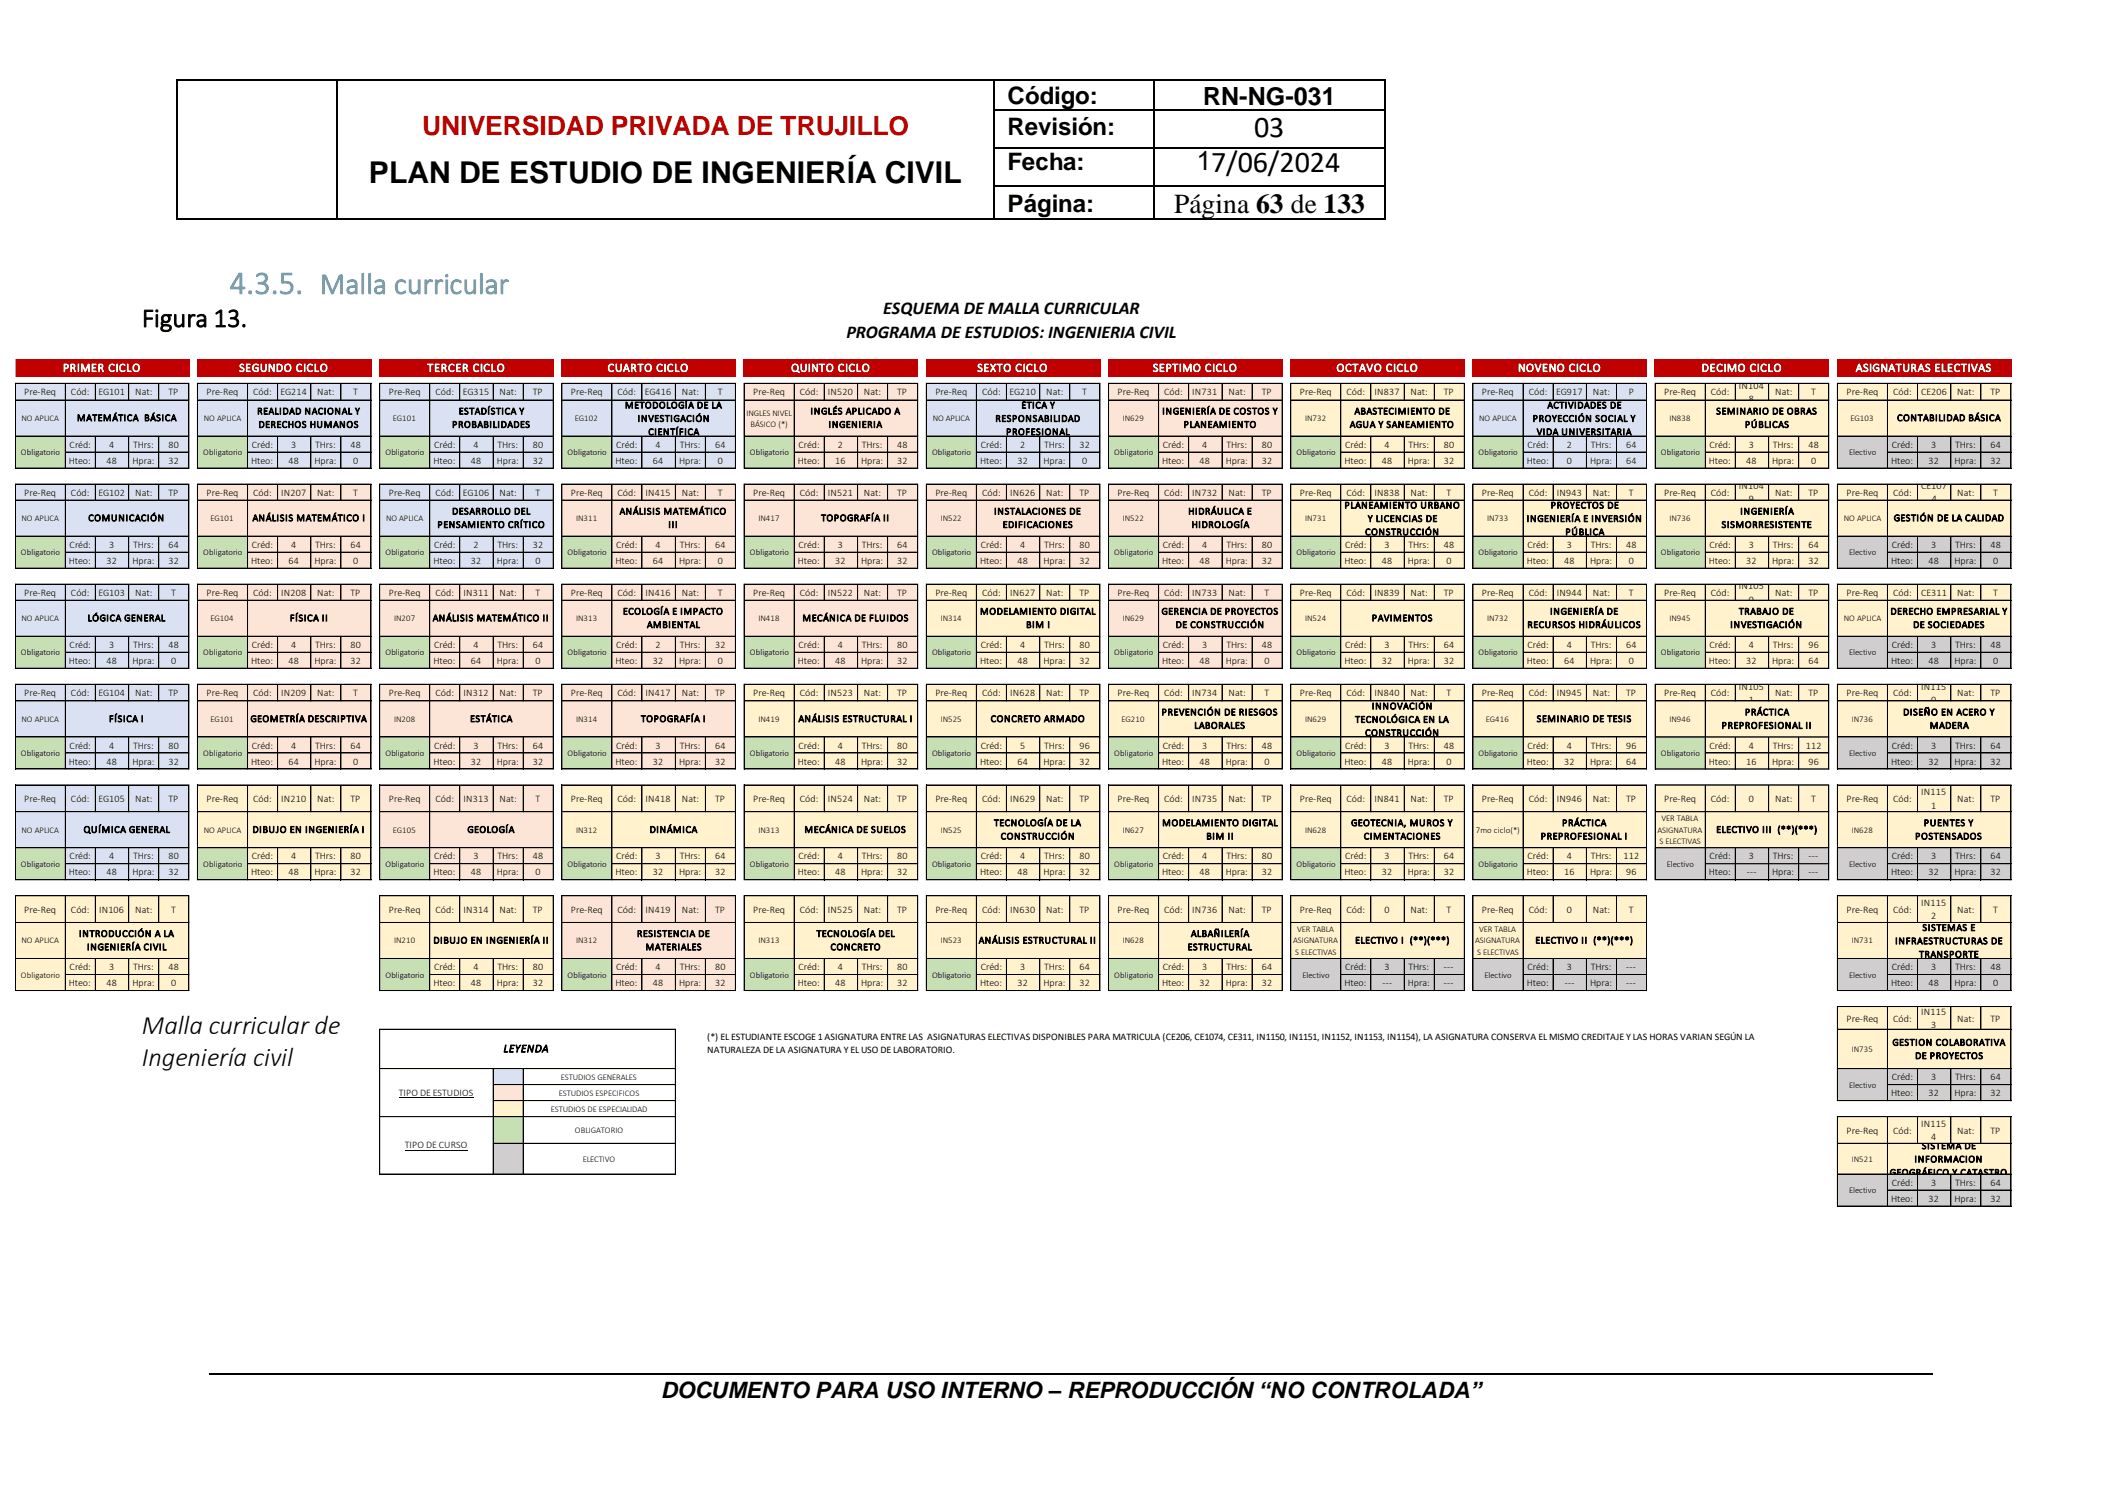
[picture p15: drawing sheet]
<svg xmlns="http://www.w3.org/2000/svg" width="297mm" height="210mm" viewBox="0 0 297 210" stroke-linecap="round" stroke-linejoin="round" font-family="sans-serif">
<defs><g id="words">
<text font-size="4.6" fill="#5b9bd5" x="32.3" y="41.4">4.3.5. Malla curricular</text>
<g font-size="4.2">
<text x="176.5" y="19.3">03</text>
<text x="51.9" y="25.8">PLAN DE ESTUDIO DE INGENIERÍA CIVIL</text>
</g>
<text font-size="3.9" x="165.3" y="29.9">Página 63 de 133</text>
<text font-size="3.7" fill="#c00000" x="59.4" y="19">UNIVERSIDAD PRIVADA DE TRUJILLO</text>
<g font-size="3.7">
<text x="168.4" y="24">17/06/2024</text>
<text x="20" y="46">Figura 13.</text>
<text x="20" y="145.5">Malla curricular de</text>
<text x="20" y="150.1">Ingeniería civil</text>
</g>
<text font-size="3.5" x="169.4" y="14.8">RN-NG-031</text>
<g font-size="3.4">
<text x="141.9" y="14.7">Código:</text>
<text x="141.8" y="19.1">Revisión:</text>
<text x="141.8" y="24">Fecha:</text>
<text x="141.9" y="29.8">Página:</text>
</g>
<text font-size="3.2" x="93" y="196.8">DOCUMENTO PARA USO INTERNO – REPRODUCCIÓN “NO CONTROLADA”</text>
<g font-size="2.5">
<text x="119.2" y="47.5">PROGRAMA DE ESTUDIOS: INGENIERIA CIVIL</text>
<text x="124.3" y="44.2">ESQUEMA DE MALLA CURRICULAR</text>
</g>
<g font-size="1.7" fill="#fff">
<text x="8.9" y="52.3">PRIMER CICLO</text>
<text x="33.7" y="52.3">SEGUNDO CICLO</text>
<text x="60.2" y="52.3">TERCER CICLO</text>
<text x="85.5" y="52.3">CUARTO CICLO</text>
<text x="111.4" y="52.3">QUINTO CICLO</text>
<text x="137.6" y="52.3">SEXTO CICLO</text>
<text x="162.3" y="52.3">SEPTIMO CICLO</text>
<text x="188.1" y="52.3">OCTAVO CICLO</text>
<text x="213.7" y="52.3">NOVENO CICLO</text>
<text x="239.5" y="52.3">DECIMO CICLO</text>
<text x="261.2" y="52.3">ASIGNATURAS ELECTIVAS</text>
</g>
<text font-size="1.6" x="70.9" y="148.1">LEYENDA</text>
<g font-size="1.4">
<text x="3.4" y="55.6">Pre-Req</text>
<text x="10" y="55.6">Cód:</text>
<text x="10.8" y="59.3">MATEMÁTICA BÁSICA</text>
<text x="13.8" y="55.6">EG101</text>
<text x="19" y="55.6">Nat:</text>
<text x="23.7" y="55.6">TP</text>
<text x="29.1" y="55.6">Pre-Req</text>
<text x="35.6" y="55.6">Cód:</text>
<text x="36.2" y="58.3">REALIDAD NACIONAL Y</text>
<text x="39.5" y="55.6">EG214</text>
<text x="44.7" y="55.6">Nat:</text>
<text x="49.7" y="55.6">T</text>
<text x="54.7" y="55.6">Pre-Req</text>
<text x="61.3" y="55.6">Cód:</text>
<text x="64.6" y="58.3">ESTADÍSTICA Y</text>
<text x="65.1" y="55.6">EG315</text>
<text x="70.3" y="55.6">Nat:</text>
<text x="75" y="55.6">TP</text>
<text x="80.4" y="55.6">Pre-Req</text>
<text x="86.9" y="55.6">Cód:</text>
<text x="88" y="57.5">METODOLOGÍA DE LA</text>
<text x="89.8" y="59.4">INVESTIGACIÓN</text>
<text x="90.8" y="55.6">EG416</text>
<text x="96" y="55.6">Nat:</text>
<text x="101" y="55.6">T</text>
<text x="106" y="55.6">Pre-Req</text>
<text x="112.6" y="55.6">Cód:</text>
<text x="114.1" y="58.3">INGLÉS APLICADO A</text>
<text x="116.5" y="55.6">IN520</text>
<text x="121.6" y="55.6">Nat:</text>
<text x="126.3" y="55.6">TP</text>
<text x="131.7" y="55.6">Pre-Req</text>
<text x="138.2" y="55.6">Cód:</text>
<text x="140.1" y="59.4">RESPONSABILIDAD</text>
<text x="142.1" y="55.6">EG210</text>
<text x="143.8" y="57.5">ÉTICA Y</text>
<text x="147.3" y="55.6">Nat:</text>
<text x="152.3" y="55.6">T</text>
<text x="157.3" y="55.6">Pre-Req</text>
<text x="163.6" y="58.3">INGENIERÍA DE COSTOS Y</text>
<text x="163.9" y="55.6">Cód:</text>
<text x="167.8" y="55.6">IN731</text>
<text x="172.9" y="55.6">Nat:</text>
<text x="177.6" y="55.6">TP</text>
<text x="183" y="55.6">Pre-Req</text>
<text x="189.6" y="55.6">Cód:</text>
<text x="190.7" y="58.3">ABASTECIMIENTO DE</text>
<text x="193.5" y="55.6">IN837</text>
<text x="198.6" y="55.6">Nat:</text>
<text x="203.3" y="55.6">TP</text>
<text x="208.6" y="55.6">Pre-Req</text>
<text x="215.2" y="55.6">Cód:</text>
<text x="215.8" y="59.4">PROYECCIÓN SOCIAL Y</text>
<text x="217.8" y="57.5">ACTIVIDADES DE</text>
<text x="219.1" y="55.6">EG917</text>
<text x="224.2" y="55.6">Nat:</text>
<text x="229.3" y="55.6">P</text>
<text x="234.3" y="55.6">Pre-Req</text>
<text x="240.9" y="55.6">Cód:</text>
<text x="241.6" y="58.3">SEMINARIO DE OBRAS</text>
<text x="244.8" y="54.8">IN104</text>
<text x="246.2" y="56.6">8</text>
<text x="249.9" y="55.6">Nat:</text>
<text x="255" y="55.6">T</text>
<text x="259.9" y="55.6">Pre-Req</text>
<text x="266.5" y="55.6">Cód:</text>
<text x="267.1" y="59.3">CONTABILIDAD BÁSICA</text>
<text x="270.5" y="55.6">CE206</text>
<text x="275.5" y="55.6">Nat:</text>
<text x="280.2" y="55.6">TP</text>
<text x="9.7" y="65.3">Hteo:</text>
<text x="9.8" y="63">Créd:</text>
<text x="15" y="65.3">48</text>
<text x="15.3" y="63">4</text>
<text x="18.6" y="65.3">Hpra:</text>
<text x="18.7" y="63">THrs:</text>
<text x="23.7" y="63">80</text>
<text x="23.7" y="65.3">32</text>
<text x="35.4" y="65.3">Hteo:</text>
<text x="35.5" y="63">Créd:</text>
<text x="36.4" y="60.2">DERECHOS HUMANOS</text>
<text x="40.6" y="65.3">48</text>
<text x="41" y="63">3</text>
<text x="44.3" y="65.3">Hpra:</text>
<text x="44.4" y="63">THrs:</text>
<text x="49.4" y="63">48</text>
<text x="49.7" y="65.3">0</text>
<text x="61" y="65.3">Hteo:</text>
<text x="61.1" y="63">Créd:</text>
<text x="63.6" y="60.2">PROBABILIDADES</text>
<text x="66.3" y="65.3">48</text>
<text x="66.7" y="63">4</text>
<text x="69.9" y="65.3">Hpra:</text>
<text x="70" y="63">THrs:</text>
<text x="75" y="63">80</text>
<text x="75" y="65.3">32</text>
<text x="86.7" y="65.3">Hteo:</text>
<text x="86.8" y="63">Créd:</text>
<text x="91.3" y="61.2">CIENTÍFICA</text>
<text x="91.9" y="65.3">64</text>
<text x="92.3" y="63">4</text>
<text x="95.6" y="65.3">Hpra:</text>
<text x="95.7" y="63">THrs:</text>
<text x="100.7" y="63">64</text>
<text x="101" y="65.3">0</text>
<text x="112.3" y="65.3">Hteo:</text>
<text x="112.4" y="63">Créd:</text>
<text x="116.6" y="60.2">INGENIERIA</text>
<text x="117.6" y="65.3">16</text>
<text x="118" y="63">2</text>
<text x="121.2" y="65.3">Hpra:</text>
<text x="121.3" y="63">THrs:</text>
<text x="126.3" y="63">48</text>
<text x="126.3" y="65.3">32</text>
<text x="138" y="65.3">Hteo:</text>
<text x="138.1" y="63">Créd:</text>
<text x="141.6" y="61.2">PROFESIONAL</text>
<text x="143.2" y="65.3">32</text>
<text x="143.6" y="63">2</text>
<text x="146.9" y="65.3">Hpra:</text>
<text x="147" y="63">THrs:</text>
<text x="152" y="63">32</text>
<text x="152.3" y="65.3">0</text>
<text x="163.6" y="65.3">Hteo:</text>
<text x="163.7" y="63">Créd:</text>
<text x="166.6" y="60.2">PLANEAMIENTO</text>
<text x="168.9" y="65.3">48</text>
<text x="169.3" y="63">4</text>
<text x="172.5" y="65.3">Hpra:</text>
<text x="172.6" y="63">THrs:</text>
<text x="177.6" y="63">80</text>
<text x="177.6" y="65.3">32</text>
<text x="189.3" y="65.3">Hteo:</text>
<text x="189.4" y="63">Créd:</text>
<text x="190" y="60.2">AGUA Y SANEAMIENTO</text>
<text x="194.5" y="65.3">48</text>
<text x="194.9" y="63">4</text>
<text x="198.2" y="65.3">Hpra:</text>
<text x="198.3" y="63">THrs:</text>
<text x="203.3" y="63">80</text>
<text x="203.3" y="65.3">32</text>
<text x="214.9" y="65.3">Hteo:</text>
<text x="215" y="63">Créd:</text>
<text x="216.3" y="61.2">VIDA UNIVERSITARIA</text>
<text x="220.6" y="63">2</text>
<text x="220.6" y="65.3">0</text>
<text x="223.8" y="65.3">Hpra:</text>
<text x="223.9" y="63">THrs:</text>
<text x="228.9" y="63">64</text>
<text x="228.9" y="65.3">64</text>
<text x="240.6" y="65.3">Hteo:</text>
<text x="240.7" y="63">Créd:</text>
<text x="245.6" y="60.2">PÚBLICAS</text>
<text x="245.8" y="65.3">48</text>
<text x="246.2" y="63">3</text>
<text x="249.5" y="65.3">Hpra:</text>
<text x="249.6" y="63">THrs:</text>
<text x="254.6" y="63">48</text>
<text x="255" y="65.3">0</text>
<text x="266.2" y="65.3">Hteo:</text>
<text x="266.3" y="63">Créd:</text>
<text x="271.5" y="65.3">32</text>
<text x="271.9" y="63">3</text>
<text x="275.2" y="65.3">Hpra:</text>
<text x="275.2" y="63">THrs:</text>
<text x="280.2" y="63">64</text>
<text x="280.2" y="65.3">32</text>
<text x="3.4" y="69.8">Pre-Req</text>
<text x="10" y="69.8">Cód:</text>
<text x="13.8" y="69.8">EG102</text>
<text x="19" y="69.8">Nat:</text>
<text x="23.7" y="69.8">TP</text>
<text x="29.1" y="69.8">Pre-Req</text>
<text x="35.6" y="69.8">Cód:</text>
<text x="39.6" y="69.8">IN207</text>
<text x="44.7" y="69.8">Nat:</text>
<text x="49.7" y="69.8">T</text>
<text x="54.7" y="69.8">Pre-Req</text>
<text x="61.3" y="69.8">Cód:</text>
<text x="65.1" y="69.8">EG106</text>
<text x="70.3" y="69.8">Nat:</text>
<text x="75.4" y="69.8">T</text>
<text x="80.4" y="69.8">Pre-Req</text>
<text x="86.9" y="69.8">Cód:</text>
<text x="90.9" y="69.8">IN415</text>
<text x="96" y="69.8">Nat:</text>
<text x="101" y="69.8">T</text>
<text x="106" y="69.8">Pre-Req</text>
<text x="112.6" y="69.8">Cód:</text>
<text x="116.5" y="69.8">IN521</text>
<text x="121.6" y="69.8">Nat:</text>
<text x="126.3" y="69.8">TP</text>
<text x="131.7" y="69.8">Pre-Req</text>
<text x="138.2" y="69.8">Cód:</text>
<text x="142.2" y="69.8">IN626</text>
<text x="147.3" y="69.8">Nat:</text>
<text x="152" y="69.8">TP</text>
<text x="157.3" y="69.8">Pre-Req</text>
<text x="163.9" y="69.8">Cód:</text>
<text x="167.8" y="69.8">IN732</text>
<text x="172.9" y="69.8">Nat:</text>
<text x="177.6" y="69.8">TP</text>
<text x="183" y="69.8">Pre-Req</text>
<text x="189.3" y="71.6">PLANEAMIENTO URBANO</text>
<text x="189.6" y="69.8">Cód:</text>
<text x="193.5" y="69.8">IN838</text>
<text x="198.6" y="69.8">Nat:</text>
<text x="203.7" y="69.8">T</text>
<text x="208.6" y="69.8">Pre-Req</text>
<text x="215.2" y="69.8">Cód:</text>
<text x="218.3" y="71.6">PROYECTOS DE</text>
<text x="219.2" y="69.8">IN943</text>
<text x="224.2" y="69.8">Nat:</text>
<text x="229.3" y="69.8">T</text>
<text x="234.3" y="69.8">Pre-Req</text>
<text x="240.9" y="69.8">Cód:</text>
<text x="244.8" y="68.9">IN104</text>
<text x="246.2" y="70.7">9</text>
<text x="249.9" y="69.8">Nat:</text>
<text x="254.6" y="69.8">TP</text>
<text x="259.9" y="69.8">Pre-Req</text>
<text x="266.5" y="69.8">Cód:</text>
<text x="270.5" y="68.9">CE107</text>
<text x="272" y="70.7">4</text>
<text x="275.5" y="69.8">Nat:</text>
<text x="280.6" y="69.8">T</text>
<text x="9.8" y="77.1">Créd:</text>
<text x="12.4" y="73.4">COMUNICACIÓN</text>
<text x="15.3" y="77.1">3</text>
<text x="18.7" y="77.1">THrs:</text>
<text x="23.7" y="77.1">64</text>
<text x="35.5" y="77.1">Créd:</text>
<text x="35.6" y="73.4">ANÁLISIS MATEMÁTICO I</text>
<text x="41" y="77.1">4</text>
<text x="44.4" y="77.1">THrs:</text>
<text x="49.4" y="77.1">64</text>
<text x="61.1" y="77.1">Créd:</text>
<text x="61.6" y="74.3">PENSAMIENTO CRÍTICO</text>
<text x="63.6" y="72.4">DESARROLLO DEL</text>
<text x="66.7" y="77.1">2</text>
<text x="70" y="77.1">THrs:</text>
<text x="75" y="77.1">32</text>
<text x="86.8" y="77.1">Créd:</text>
<text x="87.2" y="72.4">ANÁLISIS MATEMÁTICO</text>
<text x="92.3" y="77.1">4</text>
<text x="94.1" y="74.3">III</text>
<text x="95.7" y="77.1">THrs:</text>
<text x="100.7" y="77.1">64</text>
<text x="112.4" y="77.1">Créd:</text>
<text x="115.6" y="73.4">TOPOGRAFÍA II</text>
<text x="118" y="77.1">3</text>
<text x="121.3" y="77.1">THrs:</text>
<text x="126.3" y="77.1">64</text>
<text x="138.1" y="77.1">Créd:</text>
<text x="139.9" y="72.4">INSTALACIONES DE</text>
<text x="141.2" y="74.3">EDIFICACIONES</text>
<text x="143.6" y="77.1">4</text>
<text x="147" y="77.1">THrs:</text>
<text x="152" y="77.1">80</text>
<text x="163.7" y="77.1">Créd:</text>
<text x="167.3" y="72.4">HIDRÁULICA E</text>
<text x="167.8" y="74.3">HIDROLOGÍA</text>
<text x="169.3" y="77.1">4</text>
<text x="172.6" y="77.1">THrs:</text>
<text x="177.6" y="77.1">80</text>
<text x="189.4" y="77.1">Créd:</text>
<text x="192.2" y="75.3">CONSTRUCCIÓN</text>
<text x="192.6" y="73.5">Y LICENCIAS DE</text>
<text x="194.9" y="77.1">3</text>
<text x="198.3" y="77.1">THrs:</text>
<text x="203.3" y="77.1">48</text>
<text x="214.9" y="73.5">INGENIERÍA E INVERSIÓN</text>
<text x="215" y="77.1">Créd:</text>
<text x="220.4" y="75.3">PÚBLICA</text>
<text x="220.6" y="77.1">3</text>
<text x="223.9" y="77.1">THrs:</text>
<text x="228.9" y="77.1">48</text>
<text x="240.7" y="77.1">Créd:</text>
<text x="242.4" y="74.3">SISMORRESISTENTE</text>
<text x="245" y="72.4">INGENIERÍA</text>
<text x="246.2" y="77.1">3</text>
<text x="249.6" y="77.1">THrs:</text>
<text x="254.6" y="77.1">64</text>
<text x="266.3" y="77.1">Créd:</text>
<text x="266.6" y="73.4">GESTIÓN DE LA CALIDAD</text>
<text x="271.9" y="77.1">3</text>
<text x="275.2" y="77.1">THrs:</text>
<text x="280.2" y="77.1">48</text>
<text x="3.4" y="83.9">Pre-Req</text>
<text x="9.7" y="79.4">Hteo:</text>
<text x="10" y="83.9">Cód:</text>
<text x="13.8" y="83.9">EG103</text>
<text x="15" y="79.4">32</text>
<text x="18.6" y="79.4">Hpra:</text>
<text x="19" y="83.9">Nat:</text>
<text x="23.7" y="79.4">32</text>
<text x="24.1" y="83.9">T</text>
<text x="29.1" y="83.9">Pre-Req</text>
<text x="35.4" y="79.4">Hteo:</text>
<text x="35.6" y="83.9">Cód:</text>
<text x="39.6" y="83.9">IN208</text>
<text x="40.6" y="79.4">64</text>
<text x="44.3" y="79.4">Hpra:</text>
<text x="44.7" y="83.9">Nat:</text>
<text x="49.4" y="83.9">TP</text>
<text x="49.7" y="79.4">0</text>
<text x="54.7" y="83.9">Pre-Req</text>
<text x="61" y="79.4">Hteo:</text>
<text x="61.3" y="83.9">Cód:</text>
<text x="65.2" y="83.9">IN311</text>
<text x="66.3" y="79.4">32</text>
<text x="69.9" y="79.4">Hpra:</text>
<text x="70.3" y="83.9">Nat:</text>
<text x="75.4" y="79.4">0</text>
<text x="75.4" y="83.9">T</text>
<text x="80.4" y="83.9">Pre-Req</text>
<text x="86.7" y="79.4">Hteo:</text>
<text x="86.9" y="83.9">Cód:</text>
<text x="90.9" y="83.9">IN416</text>
<text x="91.9" y="79.4">64</text>
<text x="95.6" y="79.4">Hpra:</text>
<text x="96" y="83.9">Nat:</text>
<text x="101" y="79.4">0</text>
<text x="101" y="83.9">T</text>
<text x="106" y="83.9">Pre-Req</text>
<text x="112.3" y="79.4">Hteo:</text>
<text x="112.6" y="83.9">Cód:</text>
<text x="116.5" y="83.9">IN522</text>
<text x="117.6" y="79.4">32</text>
<text x="121.2" y="79.4">Hpra:</text>
<text x="121.6" y="83.9">Nat:</text>
<text x="126.3" y="79.4">32</text>
<text x="126.3" y="83.9">TP</text>
<text x="131.7" y="83.9">Pre-Req</text>
<text x="138" y="79.4">Hteo:</text>
<text x="138.2" y="83.9">Cód:</text>
<text x="142.2" y="83.9">IN627</text>
<text x="143.2" y="79.4">48</text>
<text x="146.9" y="79.4">Hpra:</text>
<text x="147.3" y="83.9">Nat:</text>
<text x="152" y="79.4">32</text>
<text x="152" y="83.9">TP</text>
<text x="157.3" y="83.9">Pre-Req</text>
<text x="163.6" y="79.4">Hteo:</text>
<text x="163.9" y="83.9">Cód:</text>
<text x="167.8" y="83.9">IN733</text>
<text x="168.9" y="79.4">48</text>
<text x="172.5" y="79.4">Hpra:</text>
<text x="172.9" y="83.9">Nat:</text>
<text x="177.6" y="79.4">32</text>
<text x="178" y="83.9">T</text>
<text x="183" y="83.9">Pre-Req</text>
<text x="189.3" y="79.4">Hteo:</text>
<text x="189.6" y="83.9">Cód:</text>
<text x="193.5" y="83.9">IN839</text>
<text x="194.5" y="79.4">48</text>
<text x="198.2" y="79.4">Hpra:</text>
<text x="198.6" y="83.9">Nat:</text>
<text x="203.3" y="83.9">TP</text>
<text x="203.7" y="79.4">0</text>
<text x="208.6" y="83.9">Pre-Req</text>
<text x="214.9" y="79.4">Hteo:</text>
<text x="215.2" y="83.9">Cód:</text>
<text x="219.2" y="83.9">IN944</text>
<text x="220.2" y="79.4">48</text>
<text x="223.8" y="79.4">Hpra:</text>
<text x="224.2" y="83.9">Nat:</text>
<text x="229.3" y="79.4">0</text>
<text x="229.3" y="83.9">T</text>
<text x="234.3" y="83.9">Pre-Req</text>
<text x="240.6" y="79.4">Hteo:</text>
<text x="240.9" y="83.9">Cód:</text>
<text x="244.8" y="82.9">IN105</text>
<text x="245.8" y="79.4">32</text>
<text x="249.5" y="79.4">Hpra:</text>
<text x="249.9" y="83.9">Nat:</text>
<text x="254.6" y="79.4">32</text>
<text x="254.6" y="83.9">TP</text>
<text x="259.9" y="83.9">Pre-Req</text>
<text x="266.2" y="79.4">Hteo:</text>
<text x="266.5" y="83.9">Cód:</text>
<text x="270.5" y="83.9">CE311</text>
<text x="271.5" y="79.4">48</text>
<text x="275.2" y="79.4">Hpra:</text>
<text x="275.5" y="83.9">Nat:</text>
<text x="280.6" y="79.4">0</text>
<text x="280.6" y="83.9">T</text>
<text x="12.3" y="87.5">LÓGICA GENERAL</text>
<text x="40.8" y="87.5">FÍSICA II</text>
<text x="60.9" y="87.5">ANÁLISIS MATEMÁTICO II</text>
<text x="87.7" y="86.5">ECOLOGÍA E IMPACTO</text>
<text x="91.1" y="88.4">AMBIENTAL</text>
<text x="113" y="87.5">MECÁNICA DE FLUIDOS</text>
<text x="138" y="86.5">MODELAMIENTO DIGITAL</text>
<text x="144.5" y="88.4">BIM I</text>
<text x="163.5" y="86.5">GERENCIA DE PROYECTOS</text>
<text x="165.5" y="88.4">DE CONSTRUCCIÓN</text>
<text x="193.1" y="87.5">PAVIMENTOS</text>
<text x="215" y="88.4">RECURSOS HIDRÁULICOS</text>
<text x="218.2" y="86.5">INGENIERÍA DE</text>
<text x="243.6" y="88.4">INVESTIGACIÓN</text>
<text x="244.8" y="86.5">TRABAJO DE</text>
<text x="246.2" y="84.8">0</text>
<text x="266.1" y="86.5">DERECHO EMPRESARIAL Y</text>
<text x="269.3" y="88.4">DE SOCIEDADES</text>
<text x="9.7" y="93.5">Hteo:</text>
<text x="9.8" y="91.2">Créd:</text>
<text x="15" y="93.5">48</text>
<text x="15.3" y="91.2">3</text>
<text x="18.6" y="93.5">Hpra:</text>
<text x="18.7" y="91.2">THrs:</text>
<text x="23.7" y="91.2">48</text>
<text x="24.1" y="93.5">0</text>
<text x="35.4" y="93.5">Hteo:</text>
<text x="35.5" y="91.2">Créd:</text>
<text x="40.6" y="93.5">48</text>
<text x="41" y="91.2">4</text>
<text x="44.3" y="93.5">Hpra:</text>
<text x="44.4" y="91.2">THrs:</text>
<text x="49.4" y="91.2">80</text>
<text x="49.4" y="93.5">32</text>
<text x="61" y="93.5">Hteo:</text>
<text x="61.1" y="91.2">Créd:</text>
<text x="66.3" y="93.5">64</text>
<text x="66.7" y="91.2">4</text>
<text x="69.9" y="93.5">Hpra:</text>
<text x="70" y="91.2">THrs:</text>
<text x="75" y="91.2">64</text>
<text x="75.4" y="93.5">0</text>
<text x="86.7" y="93.5">Hteo:</text>
<text x="86.8" y="91.2">Créd:</text>
<text x="91.9" y="93.5">32</text>
<text x="92.3" y="91.2">2</text>
<text x="95.6" y="93.5">Hpra:</text>
<text x="95.7" y="91.2">THrs:</text>
<text x="100.7" y="91.2">32</text>
<text x="101" y="93.5">0</text>
<text x="112.3" y="93.5">Hteo:</text>
<text x="112.4" y="91.2">Créd:</text>
<text x="117.6" y="93.5">48</text>
<text x="118" y="91.2">4</text>
<text x="121.2" y="93.5">Hpra:</text>
<text x="121.3" y="91.2">THrs:</text>
<text x="126.3" y="91.2">80</text>
<text x="126.3" y="93.5">32</text>
<text x="138" y="93.5">Hteo:</text>
<text x="138.1" y="91.2">Créd:</text>
<text x="143.2" y="93.5">48</text>
<text x="143.6" y="91.2">4</text>
<text x="146.9" y="93.5">Hpra:</text>
<text x="147" y="91.2">THrs:</text>
<text x="152" y="91.2">80</text>
<text x="152" y="93.5">32</text>
<text x="163.6" y="93.5">Hteo:</text>
<text x="163.7" y="91.2">Créd:</text>
<text x="168.9" y="93.5">48</text>
<text x="169.3" y="91.2">3</text>
<text x="172.5" y="93.5">Hpra:</text>
<text x="172.6" y="91.2">THrs:</text>
<text x="177.6" y="91.2">48</text>
<text x="178" y="93.5">0</text>
<text x="189.3" y="93.5">Hteo:</text>
<text x="189.4" y="91.2">Créd:</text>
<text x="194.5" y="93.5">32</text>
<text x="194.9" y="91.2">3</text>
<text x="198.2" y="93.5">Hpra:</text>
<text x="198.3" y="91.2">THrs:</text>
<text x="203.3" y="91.2">64</text>
<text x="203.3" y="93.5">32</text>
<text x="214.9" y="93.5">Hteo:</text>
<text x="215" y="91.2">Créd:</text>
<text x="220.2" y="93.5">64</text>
<text x="220.6" y="91.2">4</text>
<text x="223.8" y="93.5">Hpra:</text>
<text x="223.9" y="91.2">THrs:</text>
<text x="228.9" y="91.2">64</text>
<text x="229.3" y="93.5">0</text>
<text x="240.6" y="93.5">Hteo:</text>
<text x="240.7" y="91.2">Créd:</text>
<text x="245.8" y="93.5">32</text>
<text x="246.2" y="91.2">4</text>
<text x="249.5" y="93.5">Hpra:</text>
<text x="249.6" y="91.2">THrs:</text>
<text x="254.6" y="91.2">96</text>
<text x="254.6" y="93.5">64</text>
<text x="266.2" y="93.5">Hteo:</text>
<text x="266.3" y="91.2">Créd:</text>
<text x="271.5" y="93.5">48</text>
<text x="271.9" y="91.2">3</text>
<text x="275.2" y="93.5">Hpra:</text>
<text x="275.2" y="91.2">THrs:</text>
<text x="280.2" y="91.2">48</text>
<text x="280.6" y="93.5">0</text>
<text x="3.4" y="98">Pre-Req</text>
<text x="10" y="98">Cód:</text>
<text x="13.8" y="98">EG104</text>
<text x="15.3" y="101.6">FÍSICA I</text>
<text x="19" y="98">Nat:</text>
<text x="23.7" y="98">TP</text>
<text x="29.1" y="98">Pre-Req</text>
<text x="35.3" y="101.6">GEOMETRÍA DESCRIPTIVA</text>
<text x="35.6" y="98">Cód:</text>
<text x="39.6" y="98">IN209</text>
<text x="44.7" y="98">Nat:</text>
<text x="49.7" y="98">T</text>
<text x="54.7" y="98">Pre-Req</text>
<text x="61.3" y="98">Cód:</text>
<text x="65.2" y="98">IN312</text>
<text x="66.2" y="101.6">ESTÁTICA</text>
<text x="70.3" y="98">Nat:</text>
<text x="75" y="98">TP</text>
<text x="80.4" y="98">Pre-Req</text>
<text x="86.9" y="98">Cód:</text>
<text x="90.2" y="101.6">TOPOGRAFÍA I</text>
<text x="90.9" y="98">IN417</text>
<text x="96" y="98">Nat:</text>
<text x="100.7" y="98">TP</text>
<text x="106" y="98">Pre-Req</text>
<text x="112.4" y="101.6">ANÁLISIS ESTRUCTURAL I</text>
<text x="112.6" y="98">Cód:</text>
<text x="116.5" y="98">IN523</text>
<text x="121.6" y="98">Nat:</text>
<text x="126.3" y="98">TP</text>
<text x="131.7" y="98">Pre-Req</text>
<text x="138.2" y="98">Cód:</text>
<text x="139.5" y="101.6">CONCRETO ARMADO</text>
<text x="142.2" y="98">IN628</text>
<text x="147.3" y="98">Nat:</text>
<text x="152" y="98">TP</text>
<text x="157.3" y="98">Pre-Req</text>
<text x="163.5" y="100.7">PREVENCIÓN DE RIESGOS</text>
<text x="163.9" y="98">Cód:</text>
<text x="167.8" y="98">IN734</text>
<text x="172.9" y="98">Nat:</text>
<text x="178" y="98">T</text>
<text x="183" y="98">Pre-Req</text>
<text x="189.6" y="98">Cód:</text>
<text x="190.8" y="101.7">TECNOLÓGICA EN LA</text>
<text x="193.1" y="99.9">INNOVACIÓN</text>
<text x="193.5" y="98">IN840</text>
<text x="198.6" y="98">Nat:</text>
<text x="203.7" y="98">T</text>
<text x="208.6" y="98">Pre-Req</text>
<text x="215.2" y="98">Cód:</text>
<text x="216.3" y="101.6">SEMINARIO DE TESIS</text>
<text x="219.2" y="98">IN945</text>
<text x="224.2" y="98">Nat:</text>
<text x="228.9" y="98">TP</text>
<text x="234.3" y="98">Pre-Req</text>
<text x="240.9" y="98">Cód:</text>
<text x="244.8" y="97.1">IN105</text>
<text x="245.6" y="100.7">PRÁCTICA</text>
<text x="246.2" y="99">1</text>
<text x="249.9" y="98">Nat:</text>
<text x="254.6" y="98">TP</text>
<text x="259.9" y="98">Pre-Req</text>
<text x="266.5" y="98">Cód:</text>
<text x="267.9" y="100.7">DISEÑO EN ACERO Y</text>
<text x="270.5" y="97.1">IN115</text>
<text x="271.9" y="99">0</text>
<text x="275.5" y="98">Nat:</text>
<text x="280.2" y="98">TP</text>
<text x="9.7" y="107.6">Hteo:</text>
<text x="9.8" y="105.4">Créd:</text>
<text x="15" y="107.6">48</text>
<text x="15.3" y="105.4">4</text>
<text x="18.6" y="107.6">Hpra:</text>
<text x="18.7" y="105.4">THrs:</text>
<text x="23.7" y="105.4">80</text>
<text x="23.7" y="107.6">32</text>
<text x="35.4" y="107.6">Hteo:</text>
<text x="35.5" y="105.4">Créd:</text>
<text x="40.6" y="107.6">64</text>
<text x="41" y="105.4">4</text>
<text x="44.3" y="107.6">Hpra:</text>
<text x="44.4" y="105.4">THrs:</text>
<text x="49.4" y="105.4">64</text>
<text x="49.7" y="107.6">0</text>
<text x="61" y="107.6">Hteo:</text>
<text x="61.1" y="105.4">Créd:</text>
<text x="66.3" y="107.6">32</text>
<text x="66.7" y="105.4">3</text>
<text x="69.9" y="107.6">Hpra:</text>
<text x="70" y="105.4">THrs:</text>
<text x="75" y="105.4">64</text>
<text x="75" y="107.6">32</text>
<text x="86.7" y="107.6">Hteo:</text>
<text x="86.8" y="105.4">Créd:</text>
<text x="91.9" y="107.6">32</text>
<text x="92.3" y="105.4">3</text>
<text x="95.6" y="107.6">Hpra:</text>
<text x="95.7" y="105.4">THrs:</text>
<text x="100.7" y="105.4">64</text>
<text x="100.7" y="107.6">32</text>
<text x="112.3" y="107.6">Hteo:</text>
<text x="112.4" y="105.4">Créd:</text>
<text x="117.6" y="107.6">48</text>
<text x="118" y="105.4">4</text>
<text x="121.2" y="107.6">Hpra:</text>
<text x="121.3" y="105.4">THrs:</text>
<text x="126.3" y="105.4">80</text>
<text x="126.3" y="107.6">32</text>
<text x="138" y="107.6">Hteo:</text>
<text x="138.1" y="105.4">Créd:</text>
<text x="143.2" y="107.6">64</text>
<text x="143.6" y="105.4">5</text>
<text x="146.9" y="107.6">Hpra:</text>
<text x="147" y="105.4">THrs:</text>
<text x="152" y="105.4">96</text>
<text x="152" y="107.6">32</text>
<text x="163.6" y="107.6">Hteo:</text>
<text x="163.7" y="105.4">Créd:</text>
<text x="168.1" y="102.6">LABORALES</text>
<text x="168.9" y="107.6">48</text>
<text x="169.3" y="105.4">3</text>
<text x="172.5" y="107.6">Hpra:</text>
<text x="172.6" y="105.4">THrs:</text>
<text x="177.6" y="105.4">48</text>
<text x="178" y="107.6">0</text>
<text x="189.3" y="107.6">Hteo:</text>
<text x="189.4" y="105.4">Créd:</text>
<text x="192.2" y="103.6">CONSTRUCCIÓN</text>
<text x="194.5" y="107.6">48</text>
<text x="194.9" y="105.4">3</text>
<text x="198.2" y="107.6">Hpra:</text>
<text x="198.3" y="105.4">THrs:</text>
<text x="203.3" y="105.4">48</text>
<text x="203.7" y="107.6">0</text>
<text x="214.9" y="107.6">Hteo:</text>
<text x="215" y="105.4">Créd:</text>
<text x="220.2" y="107.6">32</text>
<text x="220.6" y="105.4">4</text>
<text x="223.8" y="107.6">Hpra:</text>
<text x="223.9" y="105.4">THrs:</text>
<text x="228.9" y="105.4">96</text>
<text x="228.9" y="107.6">64</text>
<text x="240.6" y="107.6">Hteo:</text>
<text x="240.7" y="105.4">Créd:</text>
<text x="242.4" y="102.6">PREPROFESIONAL II</text>
<text x="245.8" y="107.6">16</text>
<text x="246.2" y="105.4">4</text>
<text x="249.5" y="107.6">Hpra:</text>
<text x="249.6" y="105.4">THrs:</text>
<text x="254.2" y="105.4">112</text>
<text x="254.6" y="107.6">96</text>
<text x="266.2" y="107.6">Hteo:</text>
<text x="266.3" y="105.4">Créd:</text>
<text x="271.5" y="107.6">32</text>
<text x="271.7" y="102.6">MADERA</text>
<text x="271.9" y="105.4">3</text>
<text x="275.2" y="107.6">Hpra:</text>
<text x="275.2" y="105.4">THrs:</text>
<text x="280.2" y="105.4">64</text>
<text x="280.2" y="107.6">32</text>
<text x="3.4" y="112.9">Pre-Req</text>
<text x="10" y="112.9">Cód:</text>
<text x="13.8" y="112.9">EG105</text>
<text x="19" y="112.9">Nat:</text>
<text x="23.7" y="112.9">TP</text>
<text x="29.1" y="112.9">Pre-Req</text>
<text x="35.6" y="112.9">Cód:</text>
<text x="39.6" y="112.9">IN210</text>
<text x="44.7" y="112.9">Nat:</text>
<text x="49.4" y="112.9">TP</text>
<text x="54.7" y="112.9">Pre-Req</text>
<text x="61.3" y="112.9">Cód:</text>
<text x="65.2" y="112.9">IN313</text>
<text x="70.3" y="112.9">Nat:</text>
<text x="75.4" y="112.9">T</text>
<text x="80.4" y="112.9">Pre-Req</text>
<text x="86.9" y="112.9">Cód:</text>
<text x="90.9" y="112.9">IN418</text>
<text x="96" y="112.9">Nat:</text>
<text x="100.7" y="112.9">TP</text>
<text x="106" y="112.9">Pre-Req</text>
<text x="112.6" y="112.9">Cód:</text>
<text x="116.5" y="112.9">IN524</text>
<text x="121.6" y="112.9">Nat:</text>
<text x="126.3" y="112.9">TP</text>
<text x="131.7" y="112.9">Pre-Req</text>
<text x="138.2" y="112.9">Cód:</text>
<text x="142.2" y="112.9">IN629</text>
<text x="147.3" y="112.9">Nat:</text>
<text x="152" y="112.9">TP</text>
<text x="157.3" y="112.9">Pre-Req</text>
<text x="163.9" y="112.9">Cód:</text>
<text x="167.8" y="112.9">IN735</text>
<text x="172.9" y="112.9">Nat:</text>
<text x="177.6" y="112.9">TP</text>
<text x="183" y="112.9">Pre-Req</text>
<text x="189.6" y="112.9">Cód:</text>
<text x="193.5" y="112.9">IN841</text>
<text x="198.6" y="112.9">Nat:</text>
<text x="203.3" y="112.9">TP</text>
<text x="208.6" y="112.9">Pre-Req</text>
<text x="215.2" y="112.9">Cód:</text>
<text x="219.2" y="112.9">IN946</text>
<text x="224.2" y="112.9">Nat:</text>
<text x="228.9" y="112.9">TP</text>
<text x="234.3" y="112.9">Pre-Req</text>
<text x="240.9" y="112.9">Cód:</text>
<text x="246.2" y="112.9">0</text>
<text x="249.9" y="112.9">Nat:</text>
<text x="255" y="112.9">T</text>
<text x="259.9" y="112.9">Pre-Req</text>
<text x="266.5" y="112.9">Cód:</text>
<text x="270.5" y="112">IN115</text>
<text x="271.9" y="113.8">1</text>
<text x="275.5" y="112.9">Nat:</text>
<text x="280.2" y="112.9">TP</text>
<text x="11.8" y="117.2">QUÍMICA GENERAL</text>
<text x="35.6" y="117.2">DIBUJO EN INGENIERÍA I</text>
<text x="65.8" y="117.2">GEOLOGÍA</text>
<text x="91.5" y="117.2">DINÁMICA</text>
<text x="113.3" y="117.2">MECÁNICA DE SUELOS</text>
<text x="139.9" y="116.3">TECNOLOGÍA DE LA</text>
<text x="140.9" y="118.2">CONSTRUCCIÓN</text>
<text x="163.6" y="116.3">MODELAMIENTO DIGITAL</text>
<text x="169.8" y="118.2">BIM II</text>
<text x="190.2" y="116.3">GEOTECNIA, MUROS Y</text>
<text x="192" y="118.2">CIMENTACIONES</text>
<text x="216.9" y="118.2">PREPROFESIONAL I</text>
<text x="219.9" y="116.3">PRÁCTICA</text>
<text x="241.6" y="117.2">ELECTIVO III (**)(***)</text>
<text x="269.6" y="118.2">POSTENSADOS</text>
<text x="270.8" y="116.3">PUENTES Y</text>
<text x="9.7" y="123.2">Hteo:</text>
<text x="9.8" y="121">Créd:</text>
<text x="15" y="123.2">48</text>
<text x="15.3" y="121">4</text>
<text x="18.6" y="123.2">Hpra:</text>
<text x="18.7" y="121">THrs:</text>
<text x="23.7" y="121">80</text>
<text x="23.7" y="123.2">32</text>
<text x="35.4" y="123.2">Hteo:</text>
<text x="35.5" y="121">Créd:</text>
<text x="40.6" y="123.2">48</text>
<text x="41" y="121">4</text>
<text x="44.3" y="123.2">Hpra:</text>
<text x="44.4" y="121">THrs:</text>
<text x="49.4" y="121">80</text>
<text x="49.4" y="123.2">32</text>
<text x="61" y="123.2">Hteo:</text>
<text x="61.1" y="121">Créd:</text>
<text x="66.3" y="123.2">48</text>
<text x="66.7" y="121">3</text>
<text x="69.9" y="123.2">Hpra:</text>
<text x="70" y="121">THrs:</text>
<text x="75" y="121">48</text>
<text x="75.4" y="123.2">0</text>
<text x="86.7" y="123.2">Hteo:</text>
<text x="86.8" y="121">Créd:</text>
<text x="91.9" y="123.2">32</text>
<text x="92.3" y="121">3</text>
<text x="95.6" y="123.2">Hpra:</text>
<text x="95.7" y="121">THrs:</text>
<text x="100.7" y="121">64</text>
<text x="100.7" y="123.2">32</text>
<text x="112.3" y="123.2">Hteo:</text>
<text x="112.4" y="121">Créd:</text>
<text x="117.6" y="123.2">48</text>
<text x="118" y="121">4</text>
<text x="121.2" y="123.2">Hpra:</text>
<text x="121.3" y="121">THrs:</text>
<text x="126.3" y="121">80</text>
<text x="126.3" y="123.2">32</text>
<text x="138" y="123.2">Hteo:</text>
<text x="138.1" y="121">Créd:</text>
<text x="143.2" y="123.2">48</text>
<text x="143.6" y="121">4</text>
<text x="146.9" y="123.2">Hpra:</text>
<text x="147" y="121">THrs:</text>
<text x="152" y="121">80</text>
<text x="152" y="123.2">32</text>
<text x="163.6" y="123.2">Hteo:</text>
<text x="163.7" y="121">Créd:</text>
<text x="168.9" y="123.2">48</text>
<text x="169.3" y="121">4</text>
<text x="172.5" y="123.2">Hpra:</text>
<text x="172.6" y="121">THrs:</text>
<text x="177.6" y="121">80</text>
<text x="177.6" y="123.2">32</text>
<text x="189.3" y="123.2">Hteo:</text>
<text x="189.4" y="121">Créd:</text>
<text x="194.5" y="123.2">32</text>
<text x="194.9" y="121">3</text>
<text x="198.2" y="123.2">Hpra:</text>
<text x="198.3" y="121">THrs:</text>
<text x="203.3" y="121">64</text>
<text x="203.3" y="123.2">32</text>
<text x="214.9" y="123.2">Hteo:</text>
<text x="215" y="121">Créd:</text>
<text x="220.2" y="123.2">16</text>
<text x="220.6" y="121">4</text>
<text x="223.8" y="123.2">Hpra:</text>
<text x="223.9" y="121">THrs:</text>
<text x="228.5" y="121">112</text>
<text x="228.9" y="123.2">96</text>
<text x="240.6" y="123.2">Hteo:</text>
<text x="240.7" y="121">Créd:</text>
<text x="245.9" y="123.2">---</text>
<text x="246.2" y="121">3</text>
<text x="249.5" y="123.2">Hpra:</text>
<text x="249.6" y="121">THrs:</text>
<text x="254.6" y="121">---</text>
<text x="254.6" y="123.2">---</text>
<text x="266.2" y="123.2">Hteo:</text>
<text x="266.3" y="121">Créd:</text>
<text x="271.5" y="123.2">32</text>
<text x="271.9" y="121">3</text>
<text x="275.2" y="123.2">Hpra:</text>
<text x="275.2" y="121">THrs:</text>
<text x="280.2" y="121">64</text>
<text x="280.2" y="123.2">32</text>
<text x="3.4" y="128.5">Pre-Req</text>
<text x="10" y="128.5">Cód:</text>
<text x="11.1" y="131.9">INTRODUCCIÓN A LA</text>
<text x="13.9" y="128.5">IN106</text>
<text x="19" y="128.5">Nat:</text>
<text x="24.1" y="128.5">T</text>
<text x="54.7" y="128.5">Pre-Req</text>
<text x="61.3" y="128.5">Cód:</text>
<text x="65.2" y="128.5">IN314</text>
<text x="70.3" y="128.5">Nat:</text>
<text x="75" y="128.5">TP</text>
<text x="80.4" y="128.5">Pre-Req</text>
<text x="86.9" y="128.5">Cód:</text>
<text x="89.7" y="131.9">RESISTENCIA DE</text>
<text x="90.9" y="128.5">IN419</text>
<text x="96" y="128.5">Nat:</text>
<text x="100.7" y="128.5">TP</text>
<text x="106" y="128.5">Pre-Req</text>
<text x="112.6" y="128.5">Cód:</text>
<text x="114.9" y="131.9">TECNOLOGÍA DEL</text>
<text x="116.5" y="128.5">IN525</text>
<text x="121.6" y="128.5">Nat:</text>
<text x="126.3" y="128.5">TP</text>
<text x="131.7" y="128.5">Pre-Req</text>
<text x="138.2" y="128.5">Cód:</text>
<text x="142.2" y="128.5">IN630</text>
<text x="147.3" y="128.5">Nat:</text>
<text x="152" y="128.5">TP</text>
<text x="157.3" y="128.5">Pre-Req</text>
<text x="163.9" y="128.5">Cód:</text>
<text x="167.7" y="131.9">ALBAÑILERÍA</text>
<text x="167.8" y="128.5">IN736</text>
<text x="172.9" y="128.5">Nat:</text>
<text x="177.6" y="128.5">TP</text>
<text x="183" y="128.5">Pre-Req</text>
<text x="189.6" y="128.5">Cód:</text>
<text x="194.9" y="128.5">0</text>
<text x="198.6" y="128.5">Nat:</text>
<text x="203.7" y="128.5">T</text>
<text x="208.6" y="128.5">Pre-Req</text>
<text x="215.2" y="128.5">Cód:</text>
<text x="220.6" y="128.5">0</text>
<text x="224.2" y="128.5">Nat:</text>
<text x="229.3" y="128.5">T</text>
<text x="259.9" y="128.5">Pre-Req</text>
<text x="266.5" y="128.5">Cód:</text>
<text x="270.5" y="127.6">IN115</text>
<text x="270.6" y="131">SISTEMAS E</text>
<text x="271.9" y="129.4">2</text>
<text x="275.5" y="128.5">Nat:</text>
<text x="280.6" y="128.5">T</text>
<text x="9.8" y="136.6">Créd:</text>
<text x="12.2" y="133.8">INGENIERÍA CIVIL</text>
<text x="15.3" y="136.6">3</text>
<text x="18.7" y="136.6">THrs:</text>
<text x="23.7" y="136.6">48</text>
<text x="61" y="132.8">DIBUJO EN INGENIERÍA II</text>
<text x="61.1" y="136.6">Créd:</text>
<text x="66.7" y="136.6">4</text>
<text x="70" y="136.6">THrs:</text>
<text x="75" y="136.6">80</text>
<text x="86.8" y="136.6">Créd:</text>
<text x="90.9" y="133.8">MATERIALES</text>
<text x="92.3" y="136.6">4</text>
<text x="95.7" y="136.6">THrs:</text>
<text x="100.7" y="136.6">80</text>
<text x="112.4" y="136.6">Créd:</text>
<text x="116.9" y="133.8">CONCRETO</text>
<text x="118" y="136.6">4</text>
<text x="121.3" y="136.6">THrs:</text>
<text x="126.3" y="136.6">80</text>
<text x="137.8" y="132.8">ANÁLISIS ESTRUCTURAL II</text>
<text x="138.1" y="136.6">Créd:</text>
<text x="143.6" y="136.6">3</text>
<text x="147" y="136.6">THrs:</text>
<text x="152" y="136.6">64</text>
<text x="163.7" y="136.6">Créd:</text>
<text x="167.2" y="133.8">ESTRUCTURAL</text>
<text x="169.3" y="136.6">3</text>
<text x="172.6" y="136.6">THrs:</text>
<text x="177.6" y="136.6">64</text>
<text x="189.4" y="136.6">Créd:</text>
<text x="190.8" y="132.8">ELECTIVO I (**)(***)</text>
<text x="194.9" y="136.6">3</text>
<text x="198.3" y="136.6">THrs:</text>
<text x="203.3" y="136.6">---</text>
<text x="215" y="136.6">Créd:</text>
<text x="216.1" y="132.8">ELECTIVO II (**)(***)</text>
<text x="220.6" y="136.6">3</text>
<text x="223.9" y="136.6">THrs:</text>
<text x="228.9" y="136.6">---</text>
<text x="266.3" y="136.6">Créd:</text>
<text x="266.8" y="132.9">INFRAESTRUCTURAS DE</text>
<text x="270.2" y="134.8">TRANSPORTE</text>
<text x="271.9" y="136.6">3</text>
<text x="275.2" y="136.6">THrs:</text>
<text x="280.2" y="136.6">48</text>
<text x="9.7" y="138.8">Hteo:</text>
<text x="15" y="138.8">48</text>
<text x="18.6" y="138.8">Hpra:</text>
<text x="24.1" y="138.8">0</text>
<text x="61" y="138.8">Hteo:</text>
<text x="66.3" y="138.8">48</text>
<text x="69.9" y="138.8">Hpra:</text>
<text x="75" y="138.8">32</text>
<text x="86.7" y="138.8">Hteo:</text>
<text x="91.9" y="138.8">48</text>
<text x="95.6" y="138.8">Hpra:</text>
<text x="100.7" y="138.8">32</text>
<text x="112.3" y="138.8">Hteo:</text>
<text x="117.6" y="138.8">48</text>
<text x="121.2" y="138.8">Hpra:</text>
<text x="126.3" y="138.8">32</text>
<text x="138" y="138.8">Hteo:</text>
<text x="143.2" y="138.8">32</text>
<text x="146.9" y="138.8">Hpra:</text>
<text x="152" y="138.8">32</text>
<text x="163.6" y="138.8">Hteo:</text>
<text x="168.9" y="138.8">32</text>
<text x="172.5" y="138.8">Hpra:</text>
<text x="177.6" y="138.8">32</text>
<text x="189.3" y="138.8">Hteo:</text>
<text x="194.6" y="138.8">---</text>
<text x="198.2" y="138.8">Hpra:</text>
<text x="203.3" y="138.8">---</text>
<text x="214.9" y="138.8">Hteo:</text>
<text x="220.3" y="138.8">---</text>
<text x="223.8" y="138.8">Hpra:</text>
<text x="228.9" y="138.8">---</text>
<text x="259.9" y="143.8">Pre-Req</text>
<text x="266.2" y="138.8">Hteo:</text>
<text x="266.5" y="143.8">Cód:</text>
<text x="270.5" y="142.9">IN115</text>
<text x="271.5" y="138.8">48</text>
<text x="275.2" y="138.8">Hpra:</text>
<text x="275.5" y="143.8">Nat:</text>
<text x="280.2" y="143.8">TP</text>
<text x="280.6" y="138.8">0</text>
<text x="99.5" y="146.4">(*) EL ESTUDIANTE ESCOGE 1 ASIGNATURA ENTRE LAS ASIGNATURAS ELECTIVAS DISPONIBLES PARA MATRICULA (CE206, CE1074, CE311, IN1150, IN1151, IN1152, IN1153, IN1154), LA ASIGNATURA CONSERVA EL MISMO CREDITAJE Y LAS HORAS VARIAN SEGÚN LA</text>
<text x="99.5" y="148.2">NATURALEZA DE LA ASIGNATURA Y EL USO DE LABORATORIO.</text>
<text x="266.4" y="147.2">GESTION COLABORATIVA</text>
<text x="269.6" y="149.1">DE PROYECTOS</text>
<text x="271.9" y="144.8">3</text>
<text x="56.1" y="154.2">TIPO DE ESTUDIOS</text>
<text x="266.2" y="154.3">Hteo:</text>
<text x="266.3" y="152.1">Créd:</text>
<text x="271.5" y="154.3">32</text>
<text x="271.9" y="152.1">3</text>
<text x="275.2" y="154.3">Hpra:</text>
<text x="275.2" y="152.1">THrs:</text>
<text x="280.2" y="152.1">64</text>
<text x="280.2" y="154.3">32</text>
<text x="57" y="161.7">TIPO DE CURSO</text>
<text x="259.9" y="159.6">Pre-Req</text>
<text x="266.5" y="159.6">Cód:</text>
<text x="270.5" y="158.7">IN115</text>
<text x="270.5" y="161.8">SISTEMA DE</text>
<text x="271.9" y="160.5">4</text>
<text x="275.5" y="159.6">Nat:</text>
<text x="280.2" y="159.6">TP</text>
<text x="266" y="165.5">GEOGRÁFICO Y CATASTRO</text>
<text x="266.3" y="166.9">Créd:</text>
<text x="269.5" y="163.6">INFORMACION</text>
<text x="271.9" y="166.9">3</text>
<text x="275.2" y="166.9">THrs:</text>
<text x="280.2" y="166.9">64</text>
<text x="266.2" y="169.2">Hteo:</text>
<text x="271.5" y="169.2">32</text>
<text x="275.2" y="169.2">Hpra:</text>
<text x="280.2" y="169.2">32</text>
</g>
<g font-size="1.2">
<text x="3" y="59.3">NO APLICA</text>
<text x="28.7" y="59.3">NO APLICA</text>
<text x="55.3" y="59.3">EG101</text>
<text x="80.9" y="59.3">EG102</text>
<text x="105.1" y="58.5">INGLES NIVEL</text>
<text x="131.3" y="59.3">NO APLICA</text>
<text x="158.1" y="59.3">IN629</text>
<text x="183.7" y="59.3">IN732</text>
<text x="208.3" y="59.3">NO APLICA</text>
<text x="235" y="59.3">IN838</text>
<text x="260.5" y="59.3">EG103</text>
<text x="2.9" y="64.1">Obligatorio</text>
<text x="28.6" y="64.1">Obligatorio</text>
<text x="54.2" y="64.1">Obligatorio</text>
<text x="79.9" y="64.1">Obligatorio</text>
<text x="105.6" y="64.1">Obligatorio</text>
<text x="105.6" y="60.1">BÁSICO (*)</text>
<text x="131.2" y="64.1">Obligatorio</text>
<text x="156.9" y="64.1">Obligatorio</text>
<text x="182.5" y="64.1">Obligatorio</text>
<text x="208.2" y="64.1">Obligatorio</text>
<text x="233.8" y="64.1">Obligatorio</text>
<text x="260.3" y="64.1">Electivo</text>
<text x="3" y="73.4">NO APLICA</text>
<text x="29.6" y="73.4">EG101</text>
<text x="54.3" y="73.4">NO APLICA</text>
<text x="81.1" y="73.4">IN311</text>
<text x="106.8" y="73.4">IN417</text>
<text x="132.4" y="73.4">IN522</text>
<text x="158.1" y="73.4">IN522</text>
<text x="183.7" y="73.4">IN731</text>
<text x="209.4" y="73.4">IN733</text>
<text x="235" y="73.4">IN736</text>
<text x="259.6" y="73.4">NO APLICA</text>
<text x="2.9" y="78.2">Obligatorio</text>
<text x="28.6" y="78.2">Obligatorio</text>
<text x="54.2" y="78.2">Obligatorio</text>
<text x="79.9" y="78.2">Obligatorio</text>
<text x="105.6" y="78.2">Obligatorio</text>
<text x="131.2" y="78.2">Obligatorio</text>
<text x="156.9" y="78.2">Obligatorio</text>
<text x="182.5" y="78.2">Obligatorio</text>
<text x="208.2" y="78.2">Obligatorio</text>
<text x="233.8" y="78.2">Obligatorio</text>
<text x="260.3" y="78.2">Electivo</text>
<text x="3" y="87.5">NO APLICA</text>
<text x="29.6" y="87.5">EG104</text>
<text x="55.5" y="87.5">IN207</text>
<text x="81.1" y="87.5">IN313</text>
<text x="106.8" y="87.5">IN418</text>
<text x="132.4" y="87.5">IN314</text>
<text x="158.1" y="87.5">IN629</text>
<text x="183.7" y="87.5">IN524</text>
<text x="209.4" y="87.5">IN732</text>
<text x="235" y="87.5">IN945</text>
<text x="259.6" y="87.5">NO APLICA</text>
<text x="2.9" y="92.2">Obligatorio</text>
<text x="28.6" y="92.2">Obligatorio</text>
<text x="54.2" y="92.2">Obligatorio</text>
<text x="79.9" y="92.2">Obligatorio</text>
<text x="105.6" y="92.2">Obligatorio</text>
<text x="131.2" y="92.2">Obligatorio</text>
<text x="156.9" y="92.2">Obligatorio</text>
<text x="182.5" y="92.2">Obligatorio</text>
<text x="208.2" y="92.2">Obligatorio</text>
<text x="233.8" y="92.2">Obligatorio</text>
<text x="260.3" y="92.2">Electivo</text>
<text x="3" y="101.6">NO APLICA</text>
<text x="29.6" y="101.6">EG101</text>
<text x="55.5" y="101.6">IN208</text>
<text x="81.1" y="101.6">IN314</text>
<text x="106.8" y="101.6">IN419</text>
<text x="132.4" y="101.6">IN525</text>
<text x="157.9" y="101.6">EG210</text>
<text x="183.7" y="101.6">IN629</text>
<text x="209.2" y="101.6">EG416</text>
<text x="235" y="101.6">IN946</text>
<text x="260.7" y="101.6">IN736</text>
<text x="2.9" y="106.4">Obligatorio</text>
<text x="28.6" y="106.4">Obligatorio</text>
<text x="54.2" y="106.4">Obligatorio</text>
<text x="79.9" y="106.4">Obligatorio</text>
<text x="105.6" y="106.4">Obligatorio</text>
<text x="131.2" y="106.4">Obligatorio</text>
<text x="156.9" y="106.4">Obligatorio</text>
<text x="182.5" y="106.4">Obligatorio</text>
<text x="208.2" y="106.4">Obligatorio</text>
<text x="233.8" y="106.4">Obligatorio</text>
<text x="260.3" y="106.4">Electivo</text>
<text x="3" y="117.2">NO APLICA</text>
<text x="28.7" y="117.2">NO APLICA</text>
<text x="55.3" y="117.2">EG105</text>
<text x="81.1" y="117.2">IN312</text>
<text x="106.8" y="117.2">IN313</text>
<text x="132.4" y="117.2">IN525</text>
<text x="158.1" y="117.2">IN627</text>
<text x="183.7" y="117.2">IN628</text>
<text x="207.8" y="117.2">7mo ciclo(*)</text>
<text x="233.3" y="117.2">ASIGNATURA</text>
<text x="233.6" y="118.8">S ELECTIVAS</text>
<text x="233.9" y="115.6">VER TABLA</text>
<text x="260.7" y="117.2">IN628</text>
<text x="2.9" y="122">Obligatorio</text>
<text x="28.6" y="122">Obligatorio</text>
<text x="54.2" y="122">Obligatorio</text>
<text x="79.9" y="122">Obligatorio</text>
<text x="105.6" y="122">Obligatorio</text>
<text x="131.2" y="122">Obligatorio</text>
<text x="156.9" y="122">Obligatorio</text>
<text x="182.5" y="122">Obligatorio</text>
<text x="208.2" y="122">Obligatorio</text>
<text x="234.7" y="122">Electivo</text>
<text x="260.3" y="122">Electivo</text>
<text x="182.6" y="131.2">VER TABLA</text>
<text x="208.3" y="131.2">VER TABLA</text>
<text x="2.9" y="137.6">Obligatorio</text>
<text x="3" y="132.8">NO APLICA</text>
<text x="54.2" y="137.6">Obligatorio</text>
<text x="55.5" y="132.8">IN210</text>
<text x="79.9" y="137.6">Obligatorio</text>
<text x="81.1" y="132.8">IN312</text>
<text x="105.6" y="137.6">Obligatorio</text>
<text x="106.8" y="132.8">IN313</text>
<text x="131.2" y="137.6">Obligatorio</text>
<text x="132.4" y="132.8">IN523</text>
<text x="156.9" y="137.6">Obligatorio</text>
<text x="158.1" y="132.8">IN628</text>
<text x="182" y="132.8">ASIGNATURA</text>
<text x="182.3" y="134.4">S ELECTIVAS</text>
<text x="183.4" y="137.6">Electivo</text>
<text x="207.7" y="132.8">ASIGNATURA</text>
<text x="208" y="134.4">S ELECTIVAS</text>
<text x="209" y="137.6">Electivo</text>
<text x="260.3" y="137.6">Electivo</text>
<text x="260.7" y="132.8">IN731</text>
<text x="260.7" y="148.1">IN735</text>
<text x="78.7" y="154.2">ESTUDIOS ESPECIFICOS</text>
<text x="79" y="152">ESTUDIOS GENERALES</text>
<text x="260.3" y="153.1">Electivo</text>
<text x="77.5" y="156.5">ESTUDIOS DE ESPECIALIDAD</text>
<text x="80.9" y="159.5">OBLIGATORIO</text>
<text x="82.1" y="163.5">ELECTIVO</text>
<text x="260.3" y="168">Electivo</text>
<text x="260.7" y="163.5">IN521</text>
</g>
</g></defs>
<g fill="none" stroke="#000" stroke-width=".14">
<path d="M25 11.4v4.1M25 15.7v5.1M25.1 11.3h22.3M47.4 11.4v4.1M47.4 15.7v5.1M47.5 11.3h92.4M139.9 11.4v4.1M139.9 15.7v5.1M140 11.3h22.4M140 15.5h22.4M162.5 11.4v4.1M162.5 15.7v5.1"/>
<path d="M162.5 11.3h32.4M162.5 15.5h32.4M195 11.4v4.1M195 15.7v5.1M25 21v5.2M25 26.4v4.4M25.1 30.8h22.3M47.4 21v5.2M47.4 26.4v4.4M47.5 30.8h92.4M139.9 21v5.2M139.9 26.4v4.4"/>
<path d="M140 20.9h22.4M140 26.3h22.4M140 30.8h22.4M162.5 21v5.2M162.5 26.4v4.4M162.5 20.9h32.4M162.5 26.3h32.4M162.5 30.8h32.4M195 21v5.2M195 26.4v4.4M29.5 193.4h242.6"/>
</g>
<g fill="#000">
<path d="M24.9 11.2h.2v.2h-.2z" fill-rule="evenodd"/>
<path d="M24.9 11.2h.2v.2h-.2z" fill-rule="evenodd"/>
<path d="M24.9 15.5h.2v.2h-.2z" fill-rule="evenodd"/>
<path d="M47.4 11.4h.1z" fill-rule="evenodd"/>
<path d="M47.4 11.2h.1v.2h-.1z" fill-rule="evenodd"/>
<path d="M47.4 15.5h.1v.2h-.1z" fill-rule="evenodd"/>
<path d="M139.9 11.4h.1z" fill-rule="evenodd"/>
<path d="M139.9 11.2h.1v.2h-.1z" fill-rule="evenodd"/>
<path d="M139.9 15.5h.1v.2h-.1z" fill-rule="evenodd"/>
<path d="M162.4 11.4h.1z" fill-rule="evenodd"/>
<path d="M162.4 11.2h.1v.2h-.1z" fill-rule="evenodd"/>
<path d="M162.4 15.5h.1v.2h-.1z" fill-rule="evenodd"/>
<path d="M194.9 11.2h.2v.2h-.2z" fill-rule="evenodd"/>
<path d="M194.9 11.2h.2v.2h-.2z" fill-rule="evenodd"/>
<path d="M194.9 15.5h.2v.2h-.2z" fill-rule="evenodd"/>
<path d="M24.9 20.8h.2v.2h-.2z" fill-rule="evenodd"/>
<path d="M24.9 26.2h.2v.2h-.2z" fill-rule="evenodd"/>
<path d="M24.9 30.8h.2v.1h-.2z" fill-rule="evenodd"/>
<path d="M24.9 30.8h.2v.1h-.2z" fill-rule="evenodd"/>
<path d="M47.4 20.8h.1v.2h-.1z" fill-rule="evenodd"/>
<path d="M47.4 26.2h.1v.2h-.1z" fill-rule="evenodd"/>
<path d="M47.4 30.8h.1v.1h-.1z" fill-rule="evenodd"/>
<path d="M139.9 20.8h.1v.2h-.1z" fill-rule="evenodd"/>
<path d="M139.9 26.2h.1v.2h-.1z" fill-rule="evenodd"/>
<path d="M139.9 30.8h.1v.1h-.1z" fill-rule="evenodd"/>
<path d="M162.4 20.8h.1v.2h-.1z" fill-rule="evenodd"/>
<path d="M162.4 26.2h.1v.2h-.1z" fill-rule="evenodd"/>
<path d="M162.4 30.8h.1v.1h-.1z" fill-rule="evenodd"/>
<path d="M194.9 20.8h.2v.2h-.2z" fill-rule="evenodd"/>
<path d="M194.9 26.2h.2v.2h-.2z" fill-rule="evenodd"/>
<path d="M194.9 30.8h.2v.1h-.2z" fill-rule="evenodd"/>
<path d="M194.9 30.8h.2v.1h-.2z" fill-rule="evenodd"/>
</g>
<g fill="#c00000">
<path d="M2.1 50.5h24.5v2.5h-24.5z" fill-rule="evenodd"/>
<path d="M27.8 50.5h24.5v2.5h-24.5z" fill-rule="evenodd"/>
<path d="M53.4 50.5h24.5v2.5h-24.5z" fill-rule="evenodd"/>
<path d="M79.1 50.5h24.5v2.5h-24.5z" fill-rule="evenodd"/>
<path d="M104.7 50.5h24.5v2.5h-24.5z" fill-rule="evenodd"/>
<path d="M130.4 50.5h24.5v2.5h-24.5z" fill-rule="evenodd"/>
<path d="M156 50.5h24.5v2.5h-24.5z" fill-rule="evenodd"/>
<path d="M181.7 50.5h24.5v2.5h-24.5z" fill-rule="evenodd"/>
<path d="M207.3 50.5h24.5v2.5h-24.5z" fill-rule="evenodd"/>
<path d="M233 50.5h24.5v2.5h-24.5z" fill-rule="evenodd"/>
<path d="M258.6 50.5h24.5v2.5h-24.5z" fill-rule="evenodd"/>
</g>
<g fill="#d9e1f2">
<path d="M2.1 53.9h24.5v7.5h-24.5z" fill-rule="evenodd"/>
<path d="M27.8 53.9h24.5v7.5h-24.5z" fill-rule="evenodd"/>
<path d="M53.4 53.9h24.5v7.5h-24.5z" fill-rule="evenodd"/>
<path d="M79.1 53.9h24.5v7.5h-24.5z" fill-rule="evenodd"/>
</g>
<path d="M104.7 53.9h24.5v7.5h-24.5z" fill-rule="evenodd" fill="#fce4d6"/>
<path d="M130.4 53.9h24.5v7.5h-24.5z" fill-rule="evenodd" fill="#d9e1f2"/>
<path d="M156 53.9h24.5v7.5h-24.5z" fill-rule="evenodd" fill="#fce4d6"/>
<path d="M181.7 53.9h24.5v7.5h-24.5z" fill-rule="evenodd" fill="#fff2cc"/>
<path d="M207.3 53.9h24.5v7.5h-24.5z" fill-rule="evenodd" fill="#d9e1f2"/>
<g fill="#fff2cc">
<path d="M233 53.9h24.5v7.5h-24.5z" fill-rule="evenodd"/>
<path d="M258.6 53.9h24.5v7.5h-24.5z" fill-rule="evenodd"/>
</g>
<path d="M2.1 61.3h7.1v4.6h-7.1z" fill-rule="evenodd" fill="#c6e0b4"/>
<path d="M9.1 61.3h17.5v4.6h-17.5z" fill-rule="evenodd" fill="#d9e1f2"/>
<path d="M27.8 61.3h7.1v4.6h-7.1z" fill-rule="evenodd" fill="#c6e0b4"/>
<path d="M34.8 61.3h17.5v4.6h-17.5z" fill-rule="evenodd" fill="#d9e1f2"/>
<path d="M53.4 61.3h7.1v4.6h-7.1z" fill-rule="evenodd" fill="#c6e0b4"/>
<path d="M60.5 61.3h17.4v4.6h-17.4z" fill-rule="evenodd" fill="#d9e1f2"/>
<path d="M79.1 61.3h7.1v4.6h-7.1z" fill-rule="evenodd" fill="#c6e0b4"/>
<path d="M86.1 61.3h17.5v4.6h-17.5z" fill-rule="evenodd" fill="#d9e1f2"/>
<path d="M104.7 61.3h7.1v4.6h-7.1z" fill-rule="evenodd" fill="#c6e0b4"/>
<path d="M111.8 61.3h17.4v4.6h-17.4z" fill-rule="evenodd" fill="#fce4d6"/>
<path d="M130.4 61.3h7.1v4.6h-7.1z" fill-rule="evenodd" fill="#c6e0b4"/>
<path d="M137.4 61.3h17.5v4.6h-17.5z" fill-rule="evenodd" fill="#d9e1f2"/>
<path d="M156 61.3h7.1v4.6h-7.1z" fill-rule="evenodd" fill="#c6e0b4"/>
<path d="M163.1 61.3h17.4v4.6h-17.4z" fill-rule="evenodd" fill="#fce4d6"/>
<path d="M181.7 61.3h7.1v4.6h-7.1z" fill-rule="evenodd" fill="#c6e0b4"/>
<path d="M188.7 61.3h17.5v4.6h-17.5z" fill-rule="evenodd" fill="#fff2cc"/>
<path d="M207.3 61.3h7.2v4.6h-7.2z" fill-rule="evenodd" fill="#c6e0b4"/>
<path d="M214.4 61.3h17.4v4.6h-17.4z" fill-rule="evenodd" fill="#d9e1f2"/>
<path d="M233 61.3h7.1v4.6h-7.1z" fill-rule="evenodd" fill="#c6e0b4"/>
<path d="M240 61.3h17.5v4.6h-17.5z" fill-rule="evenodd" fill="#fff2cc"/>
<path d="M258.6 61.3h24.5v4.6h-24.5z" fill-rule="evenodd" fill="#d0cece"/>
<path d="M2.1 68.1h24.5v7.4h-24.5z" fill-rule="evenodd" fill="#d9e1f2"/>
<path d="M27.8 68.1h24.5v7.4h-24.5z" fill-rule="evenodd" fill="#fce4d6"/>
<path d="M53.4 68.1h24.5v7.4h-24.5z" fill-rule="evenodd" fill="#d9e1f2"/>
<g fill="#fce4d6">
<path d="M79.1 68.1h24.5v7.4h-24.5z" fill-rule="evenodd"/>
<path d="M104.7 68.1h24.5v7.4h-24.5z" fill-rule="evenodd"/>
<path d="M130.4 68.1h24.5v7.4h-24.5z" fill-rule="evenodd"/>
<path d="M156 68.1h24.5v7.4h-24.5z" fill-rule="evenodd"/>
</g>
<g fill="#fff2cc">
<path d="M181.7 68.1h24.5v7.4h-24.5z" fill-rule="evenodd"/>
<path d="M207.3 68.1h24.5v7.4h-24.5z" fill-rule="evenodd"/>
<path d="M233 68.1h24.5v7.4h-24.5z" fill-rule="evenodd"/>
<path d="M258.6 68.1h24.5v7.4h-24.5z" fill-rule="evenodd"/>
</g>
<path d="M2.1 75.4h7.1v4.6h-7.1z" fill-rule="evenodd" fill="#c6e0b4"/>
<path d="M9.1 75.4h17.5v4.6h-17.5z" fill-rule="evenodd" fill="#d9e1f2"/>
<path d="M27.8 75.4h7.1v4.6h-7.1z" fill-rule="evenodd" fill="#c6e0b4"/>
<path d="M34.8 75.4h17.5v4.6h-17.5z" fill-rule="evenodd" fill="#fce4d6"/>
<path d="M53.4 75.4h7.1v4.6h-7.1z" fill-rule="evenodd" fill="#c6e0b4"/>
<path d="M60.5 75.4h17.4v4.6h-17.4z" fill-rule="evenodd" fill="#d9e1f2"/>
<path d="M79.1 75.4h7.1v4.6h-7.1z" fill-rule="evenodd" fill="#c6e0b4"/>
<path d="M86.1 75.4h17.5v4.6h-17.5z" fill-rule="evenodd" fill="#fce4d6"/>
<path d="M104.7 75.4h7.1v4.6h-7.1z" fill-rule="evenodd" fill="#c6e0b4"/>
<path d="M111.8 75.4h17.4v4.6h-17.4z" fill-rule="evenodd" fill="#fce4d6"/>
<path d="M130.4 75.4h7.1v4.6h-7.1z" fill-rule="evenodd" fill="#c6e0b4"/>
<path d="M137.4 75.4h17.5v4.6h-17.5z" fill-rule="evenodd" fill="#fce4d6"/>
<path d="M156 75.4h7.1v4.6h-7.1z" fill-rule="evenodd" fill="#c6e0b4"/>
<path d="M163.1 75.4h17.4v4.6h-17.4z" fill-rule="evenodd" fill="#fce4d6"/>
<path d="M181.7 75.4h7.1v4.6h-7.1z" fill-rule="evenodd" fill="#c6e0b4"/>
<path d="M188.7 75.4h17.5v4.6h-17.5z" fill-rule="evenodd" fill="#fff2cc"/>
<path d="M207.3 75.4h7.2v4.6h-7.2z" fill-rule="evenodd" fill="#c6e0b4"/>
<path d="M214.4 75.4h17.4v4.6h-17.4z" fill-rule="evenodd" fill="#fff2cc"/>
<path d="M233 75.4h7.1v4.6h-7.1z" fill-rule="evenodd" fill="#c6e0b4"/>
<path d="M240 75.4h17.5v4.6h-17.5z" fill-rule="evenodd" fill="#fff2cc"/>
<path d="M258.6 75.4h24.5v4.6h-24.5z" fill-rule="evenodd" fill="#d0cece"/>
<path d="M2.1 82.2h24.5v7.4h-24.5z" fill-rule="evenodd" fill="#d9e1f2"/>
<g fill="#fce4d6">
<path d="M27.8 82.2h24.5v7.4h-24.5z" fill-rule="evenodd"/>
<path d="M53.4 82.2h24.5v7.4h-24.5z" fill-rule="evenodd"/>
<path d="M79.1 82.2h24.5v7.4h-24.5z" fill-rule="evenodd"/>
<path d="M104.7 82.2h24.5v7.4h-24.5z" fill-rule="evenodd"/>
</g>
<path d="M130.4 82.2h24.5v7.4h-24.5z" fill-rule="evenodd" fill="#fff2cc"/>
<path d="M156 82.2h24.5v7.4h-24.5z" fill-rule="evenodd" fill="#fce4d6"/>
<g fill="#fff2cc">
<path d="M181.7 82.2h24.5v7.4h-24.5z" fill-rule="evenodd"/>
<path d="M207.3 82.2h24.5v7.4h-24.5z" fill-rule="evenodd"/>
<path d="M233 82.2h24.5v7.4h-24.5z" fill-rule="evenodd"/>
<path d="M258.6 82.2h24.5v7.4h-24.5z" fill-rule="evenodd"/>
</g>
<path d="M2.1 89.5h7.1v4.6h-7.1z" fill-rule="evenodd" fill="#c6e0b4"/>
<path d="M9.1 89.5h17.5v4.6h-17.5z" fill-rule="evenodd" fill="#d9e1f2"/>
<path d="M27.8 89.5h7.1v4.6h-7.1z" fill-rule="evenodd" fill="#c6e0b4"/>
<path d="M34.8 89.5h17.5v4.6h-17.5z" fill-rule="evenodd" fill="#fce4d6"/>
<path d="M53.4 89.5h7.1v4.6h-7.1z" fill-rule="evenodd" fill="#c6e0b4"/>
<path d="M60.5 89.5h17.4v4.6h-17.4z" fill-rule="evenodd" fill="#fce4d6"/>
<path d="M79.1 89.5h7.1v4.6h-7.1z" fill-rule="evenodd" fill="#c6e0b4"/>
<path d="M86.1 89.5h17.5v4.6h-17.5z" fill-rule="evenodd" fill="#fce4d6"/>
<path d="M104.7 89.5h7.1v4.6h-7.1z" fill-rule="evenodd" fill="#c6e0b4"/>
<path d="M111.8 89.5h17.4v4.6h-17.4z" fill-rule="evenodd" fill="#fce4d6"/>
<path d="M130.4 89.5h7.1v4.6h-7.1z" fill-rule="evenodd" fill="#c6e0b4"/>
<path d="M137.4 89.5h17.5v4.6h-17.5z" fill-rule="evenodd" fill="#fff2cc"/>
<path d="M156 89.5h7.1v4.6h-7.1z" fill-rule="evenodd" fill="#c6e0b4"/>
<path d="M163.1 89.5h17.4v4.6h-17.4z" fill-rule="evenodd" fill="#fce4d6"/>
<path d="M181.7 89.5h7.1v4.6h-7.1z" fill-rule="evenodd" fill="#c6e0b4"/>
<path d="M188.7 89.5h17.5v4.6h-17.5z" fill-rule="evenodd" fill="#fff2cc"/>
<path d="M207.3 89.5h7.2v4.6h-7.2z" fill-rule="evenodd" fill="#c6e0b4"/>
<path d="M214.4 89.5h17.4v4.6h-17.4z" fill-rule="evenodd" fill="#fff2cc"/>
<path d="M233 89.5h7.1v4.6h-7.1z" fill-rule="evenodd" fill="#c6e0b4"/>
<path d="M240 89.5h17.5v4.6h-17.5z" fill-rule="evenodd" fill="#fff2cc"/>
<path d="M258.6 89.5h24.5v4.6h-24.5z" fill-rule="evenodd" fill="#d0cece"/>
<path d="M2.1 96.3h24.5v7.5h-24.5z" fill-rule="evenodd" fill="#d9e1f2"/>
<g fill="#fce4d6">
<path d="M27.8 96.3h24.5v7.5h-24.5z" fill-rule="evenodd"/>
<path d="M53.4 96.3h24.5v7.5h-24.5z" fill-rule="evenodd"/>
<path d="M79.1 96.3h24.5v7.5h-24.5z" fill-rule="evenodd"/>
</g>
<g fill="#fff2cc">
<path d="M104.7 96.3h24.5v7.5h-24.5z" fill-rule="evenodd"/>
<path d="M130.4 96.3h24.5v7.5h-24.5z" fill-rule="evenodd"/>
<path d="M156 96.3h24.5v7.5h-24.5z" fill-rule="evenodd"/>
<path d="M181.7 96.3h24.5v7.5h-24.5z" fill-rule="evenodd"/>
<path d="M207.3 96.3h24.5v7.5h-24.5z" fill-rule="evenodd"/>
<path d="M233 96.3h24.5v7.5h-24.5z" fill-rule="evenodd"/>
<path d="M258.6 96.3h24.5v7.5h-24.5z" fill-rule="evenodd"/>
</g>
<path d="M2.1 103.7h7.1v4.6h-7.1z" fill-rule="evenodd" fill="#c6e0b4"/>
<path d="M9.1 103.7h17.5v4.6h-17.5z" fill-rule="evenodd" fill="#d9e1f2"/>
<path d="M27.8 103.7h7.1v4.6h-7.1z" fill-rule="evenodd" fill="#c6e0b4"/>
<path d="M34.8 103.7h17.5v4.6h-17.5z" fill-rule="evenodd" fill="#fce4d6"/>
<path d="M53.4 103.7h7.1v4.6h-7.1z" fill-rule="evenodd" fill="#c6e0b4"/>
<path d="M60.5 103.7h17.4v4.6h-17.4z" fill-rule="evenodd" fill="#fce4d6"/>
<path d="M79.1 103.7h7.1v4.6h-7.1z" fill-rule="evenodd" fill="#c6e0b4"/>
<path d="M86.1 103.7h17.5v4.6h-17.5z" fill-rule="evenodd" fill="#fce4d6"/>
<path d="M104.7 103.7h7.1v4.6h-7.1z" fill-rule="evenodd" fill="#c6e0b4"/>
<path d="M111.8 103.7h17.4v4.6h-17.4z" fill-rule="evenodd" fill="#fff2cc"/>
<path d="M130.4 103.7h7.1v4.6h-7.1z" fill-rule="evenodd" fill="#c6e0b4"/>
<path d="M137.4 103.7h17.5v4.6h-17.5z" fill-rule="evenodd" fill="#fff2cc"/>
<path d="M156 103.7h7.1v4.6h-7.1z" fill-rule="evenodd" fill="#c6e0b4"/>
<path d="M163.1 103.7h17.4v4.6h-17.4z" fill-rule="evenodd" fill="#fff2cc"/>
<path d="M181.7 103.7h7.1v4.6h-7.1z" fill-rule="evenodd" fill="#c6e0b4"/>
<path d="M188.7 103.7h17.5v4.6h-17.5z" fill-rule="evenodd" fill="#fff2cc"/>
<path d="M207.3 103.7h7.2v4.6h-7.2z" fill-rule="evenodd" fill="#c6e0b4"/>
<path d="M214.4 103.7h17.4v4.6h-17.4z" fill-rule="evenodd" fill="#fff2cc"/>
<path d="M233 103.7h7.1v4.6h-7.1z" fill-rule="evenodd" fill="#c6e0b4"/>
<path d="M240 103.7h17.5v4.6h-17.5z" fill-rule="evenodd" fill="#fff2cc"/>
<path d="M258.6 103.7h24.5v4.6h-24.5z" fill-rule="evenodd" fill="#d0cece"/>
<path d="M2.1 110.5h24.5v8.9h-24.5z" fill-rule="evenodd" fill="#d9e1f2"/>
<path d="M27.8 110.5h24.5v8.9h-24.5z" fill-rule="evenodd" fill="#fff2cc"/>
<path d="M53.4 110.5h24.5v8.9h-24.5z" fill-rule="evenodd" fill="#fce4d6"/>
<g fill="#fff2cc">
<path d="M79.1 110.5h24.5v8.9h-24.5z" fill-rule="evenodd"/>
<path d="M104.7 110.5h24.5v8.9h-24.5z" fill-rule="evenodd"/>
<path d="M130.4 110.5h24.5v8.9h-24.5z" fill-rule="evenodd"/>
<path d="M156 110.5h24.5v8.9h-24.5z" fill-rule="evenodd"/>
<path d="M181.7 110.5h24.5v8.9h-24.5z" fill-rule="evenodd"/>
<path d="M207.3 110.5h24.5v8.9h-24.5z" fill-rule="evenodd"/>
<path d="M233 110.5h24.5v8.9h-24.5z" fill-rule="evenodd"/>
<path d="M258.6 110.5h24.5v8.9h-24.5z" fill-rule="evenodd"/>
</g>
<path d="M2.1 119.3h7.1v4.6h-7.1z" fill-rule="evenodd" fill="#c6e0b4"/>
<path d="M9.1 119.3h17.5v4.6h-17.5z" fill-rule="evenodd" fill="#d9e1f2"/>
<path d="M27.8 119.3h7.1v4.6h-7.1z" fill-rule="evenodd" fill="#c6e0b4"/>
<path d="M34.8 119.3h17.5v4.6h-17.5z" fill-rule="evenodd" fill="#fff2cc"/>
<path d="M53.4 119.3h7.1v4.6h-7.1z" fill-rule="evenodd" fill="#c6e0b4"/>
<path d="M60.5 119.3h17.4v4.6h-17.4z" fill-rule="evenodd" fill="#fce4d6"/>
<path d="M79.1 119.3h7.1v4.6h-7.1z" fill-rule="evenodd" fill="#c6e0b4"/>
<path d="M86.1 119.3h17.5v4.6h-17.5z" fill-rule="evenodd" fill="#fff2cc"/>
<path d="M104.7 119.3h7.1v4.6h-7.1z" fill-rule="evenodd" fill="#c6e0b4"/>
<path d="M111.8 119.3h17.4v4.6h-17.4z" fill-rule="evenodd" fill="#fff2cc"/>
<path d="M130.4 119.3h7.1v4.6h-7.1z" fill-rule="evenodd" fill="#c6e0b4"/>
<path d="M137.4 119.3h17.5v4.6h-17.5z" fill-rule="evenodd" fill="#fff2cc"/>
<path d="M156 119.3h7.1v4.6h-7.1z" fill-rule="evenodd" fill="#c6e0b4"/>
<path d="M163.1 119.3h17.4v4.6h-17.4z" fill-rule="evenodd" fill="#fff2cc"/>
<path d="M181.7 119.3h7.1v4.6h-7.1z" fill-rule="evenodd" fill="#c6e0b4"/>
<path d="M188.7 119.3h17.5v4.6h-17.5z" fill-rule="evenodd" fill="#fff2cc"/>
<path d="M207.3 119.3h7.2v4.6h-7.2z" fill-rule="evenodd" fill="#c6e0b4"/>
<path d="M214.4 119.3h17.4v4.6h-17.4z" fill-rule="evenodd" fill="#fff2cc"/>
<g fill="#d0cece">
<path d="M233 119.3h24.5v4.6h-24.5z" fill-rule="evenodd"/>
<path d="M258.6 119.3h24.5v4.6h-24.5z" fill-rule="evenodd"/>
</g>
<g fill="#fff2cc">
<path d="M2.1 126.1h24.5v8.9h-24.5z" fill-rule="evenodd"/>
<path d="M53.4 126.1h24.5v8.9h-24.5z" fill-rule="evenodd"/>
</g>
<path d="M79.1 126.1h24.5v8.9h-24.5z" fill-rule="evenodd" fill="#fce4d6"/>
<g fill="#fff2cc">
<path d="M104.7 126.1h24.5v8.9h-24.5z" fill-rule="evenodd"/>
<path d="M130.4 126.1h24.5v8.9h-24.5z" fill-rule="evenodd"/>
<path d="M156 126.1h24.5v8.9h-24.5z" fill-rule="evenodd"/>
<path d="M181.7 126.1h24.5v8.9h-24.5z" fill-rule="evenodd"/>
<path d="M207.3 126.1h24.5v8.9h-24.5z" fill-rule="evenodd"/>
<path d="M258.6 126.1h24.5v8.9h-24.5z" fill-rule="evenodd"/>
<path d="M2.1 135h24.5v4.5h-24.5z" fill-rule="evenodd"/>
</g>
<path d="M53.4 134.9h7.1v4.6h-7.1z" fill-rule="evenodd" fill="#c6e0b4"/>
<path d="M60.5 134.9h17.4v4.6h-17.4z" fill-rule="evenodd" fill="#fff2cc"/>
<path d="M79.1 134.9h7.1v4.6h-7.1z" fill-rule="evenodd" fill="#c6e0b4"/>
<path d="M86.1 134.9h17.5v4.6h-17.5z" fill-rule="evenodd" fill="#fce4d6"/>
<path d="M104.7 134.9h7.1v4.6h-7.1z" fill-rule="evenodd" fill="#c6e0b4"/>
<path d="M111.8 134.9h17.4v4.6h-17.4z" fill-rule="evenodd" fill="#fff2cc"/>
<path d="M130.4 134.9h7.1v4.6h-7.1z" fill-rule="evenodd" fill="#c6e0b4"/>
<path d="M137.4 134.9h17.5v4.6h-17.5z" fill-rule="evenodd" fill="#fff2cc"/>
<path d="M156 134.9h7.1v4.6h-7.1z" fill-rule="evenodd" fill="#c6e0b4"/>
<path d="M163.1 134.9h17.4v4.6h-17.4z" fill-rule="evenodd" fill="#fff2cc"/>
<g fill="#d0cece">
<path d="M181.7 134.9h24.5v4.6h-24.5z" fill-rule="evenodd"/>
<path d="M207.3 134.9h24.5v4.6h-24.5z" fill-rule="evenodd"/>
<path d="M258.6 134.9h24.5v4.6h-24.5z" fill-rule="evenodd"/>
</g>
<g fill="#fff2cc">
<path d="M258.6 141.7h24.5v3.2h-24.5z" fill-rule="evenodd"/>
<path d="M258.6 144.8h24.5v5.7h-24.5z" fill-rule="evenodd"/>
</g>
<path d="M69.4 150.4h4.3v2.3h-4.3z" fill-rule="evenodd" fill="#d9e1f2"/>
<path d="M258.6 150.4h24.5v2.3h-24.5z" fill-rule="evenodd" fill="#d0cece"/>
<path d="M69.4 152.6h4.3v2.4h-4.3z" fill-rule="evenodd" fill="#fce4d6"/>
<path d="M258.6 152.6h24.5v2.4h-24.5z" fill-rule="evenodd" fill="#d0cece"/>
<path d="M69.4 154.9h4.3v2.3h-4.3z" fill-rule="evenodd" fill="#fff2cc"/>
<path d="M69.4 157.2h4.3v3.8h-4.3z" fill-rule="evenodd" fill="#c6e0b4"/>
<path d="M258.6 157.2h24.5v3.8h-24.5z" fill-rule="evenodd" fill="#fff2cc"/>
<path d="M69.4 160.9h4.3v4.4h-4.3z" fill-rule="evenodd" fill="#d0cece"/>
<path d="M258.6 160.9h24.5v4.4h-24.5z" fill-rule="evenodd" fill="#fff2cc"/>
<g fill="#d0cece">
<path d="M258.6 165.2h24.5v2.4h-24.5z" fill-rule="evenodd"/>
<path d="M258.6 167.5h24.5v2.3h-24.5z" fill-rule="evenodd"/>
</g>
<g fill="none" stroke="#000" stroke-width=".14">
<path d="M2.1 53.9v12M2.2 54h24.4M2.2 56.3h24.4M9.2 54v11.9M13.4 54v2.4M18.1 54v2.4M22.3 54v2.4M26.6 54v11.9M27.8 53.9v12M27.8 54h24.5M27.8 56.3h24.5M34.8 54v11.9"/>
<path d="M39.1 54v2.4M43.8 54v2.4M48 54v2.4M52.2 54v11.9M53.4 53.9v12M53.5 54h24.4M53.5 56.3h24.4M60.5 54v11.9M64.7 54v2.4M69.4 54v2.4M73.7 54v2.4M77.9 54v11.9"/>
<path d="M79.1 53.9v12M79.1 54h24.5M79.1 56.3h24.5M86.1 54v11.9M90.4 54v2.4M95.1 54v2.4M99.3 54v2.4M103.5 54v11.9M104.8 53.9v12M104.8 54h24.4M104.8 56.3h24.4M111.8 54v11.9"/>
<path d="M116 54v2.4M120.7 54v2.4M125 54v2.4M129.2 54v11.9M130.4 53.9v12M130.5 54h24.4M130.5 56.3h24.4M137.5 54v11.9M141.7 54v2.4M146.4 54v2.4M150.6 54v2.4M154.8 54v11.9"/>
<path d="M156.1 53.9v12M156.1 54h24.4M156.1 56.3h24.4M163.1 54v11.9M167.3 54v2.4M172 54v2.4M176.3 54v2.4M180.5 54v11.9M181.7 53.9v12M181.8 54h24.4M181.8 56.3h24.4M188.8 54v11.9"/>
<path d="M193 54v2.4M197.7 54v2.4M201.9 54v2.4M206.1 54v11.9M207.4 53.9v12M207.4 54h24.4M207.4 56.3h24.4M214.4 54v11.9M218.6 54v2.4M223.3 54v2.4M227.6 54v2.4M231.8 54v11.9"/>
<path d="M233 53.9v12M233.1 54h24.4M233.1 56.3h24.4M240.1 54v11.9M244.3 54v2.4M249 54v2.4M253.2 54v2.4M257.4 54v11.9M258.7 53.9v12M258.7 54h24.4M258.7 56.3h24.4M265.7 54v11.9"/>
<path d="M269.9 54v2.4M274.6 54v2.4M278.9 54v2.4M283.1 54v11.9M2.1 68.1v11.9M2.2 61.4h24.4M2.2 65.9h24.4M2.2 68.1h24.4M2.2 70.4h24.4M2.2 75.5h24.4M2.2 80h24.4M9.2 68.2v11.8"/>
<path d="M9.2 63.6h17.4M9.2 77.7h17.4M13.4 61.4v4.5M13.4 68.2v2.2M13.4 75.5v4.5M18.1 61.4v4.5M18.1 68.2v2.2M18.1 75.5v4.5M22.3 61.4v4.5M22.3 68.2v2.2M22.3 75.5v4.5M26.6 68.2v11.8"/>
<path d="M27.8 68.1v11.9M27.8 61.4h24.5M27.8 65.9h24.5M27.8 68.1h24.5M27.8 70.4h24.5M27.8 75.5h24.5M27.8 80h24.5M34.8 68.2v11.8M34.9 63.6h17.4M34.9 77.7h17.4M39.1 61.4v4.5M39.1 68.2v2.2"/>
<path d="M39.1 75.5v4.5M43.8 61.4v4.5M43.8 68.2v2.2M43.8 75.5v4.5M48 61.4v4.5M48 68.2v2.2M48 75.5v4.5M52.2 68.2v11.8M53.4 68.1v11.9M53.5 61.4h24.4M53.5 65.9h24.4M53.5 68.1h24.4"/>
<path d="M53.5 70.4h24.4M53.5 75.5h24.4M53.5 80h24.4M60.5 68.2v11.8M60.5 63.6h17.4M60.5 77.7h17.4M64.7 61.4v4.5M64.7 68.2v2.2M64.7 75.5v4.5M69.4 61.4v4.5M69.4 68.2v2.2M69.4 75.5v4.5"/>
<path d="M73.7 61.4v4.5M73.7 68.2v2.2M73.7 75.5v4.5M77.9 68.2v11.8M79.1 68.1v11.9M79.1 61.4h24.5M79.1 65.9h24.5M79.1 68.1h24.5M79.1 70.4h24.5M79.1 75.5h24.5M79.1 80h24.5M86.1 68.2v11.8"/>
<path d="M86.2 63.6h17.4M86.2 77.7h17.4M90.4 61.4v4.5M90.4 68.2v2.2M90.4 75.5v4.5M95.1 61.4v4.5M95.1 68.2v2.2M95.1 75.5v4.5M99.3 61.4v4.5M99.3 68.2v2.2M99.3 75.5v4.5M103.5 68.2v11.8"/>
<path d="M104.8 68.1v11.9M104.8 61.4h24.4M104.8 65.9h24.4M104.8 68.1h24.4M104.8 70.4h24.4M104.8 75.5h24.4M104.8 80h24.4M111.8 68.2v11.8M111.8 63.6h17.4M111.8 77.7h17.4M116 61.4v4.5M116 68.2v2.2"/>
<path d="M116 75.5v4.5M120.7 61.4v4.5M120.7 68.2v2.2M120.7 75.5v4.5M125 61.4v4.5M125 68.2v2.2M125 75.5v4.5M129.2 68.2v11.8M130.4 68.1v11.9M130.5 61.4h24.4M130.5 65.9h24.4M130.5 68.1h24.4"/>
<path d="M130.5 70.4h24.4M130.5 75.5h24.4M130.5 80h24.4M137.5 68.2v11.8M137.5 63.6h17.4M137.5 77.7h17.4M141.7 61.4v4.5M141.7 68.2v2.2M141.7 75.5v4.5M146.4 61.4v4.5M146.4 68.2v2.2M146.4 75.5v4.5"/>
<path d="M150.6 61.4v4.5M150.6 68.2v2.2M150.6 75.5v4.5M154.8 68.2v11.8M156.1 68.1v11.9M156.1 61.4h24.4M156.1 65.9h24.4M156.1 68.1h24.4M156.1 70.4h24.4M156.1 75.5h24.4M156.1 80h24.4M163.1 68.2v11.8"/>
<path d="M163.1 63.6h17.4M163.1 77.7h17.4M167.3 61.4v4.5M167.3 68.2v2.2M167.3 75.5v4.5M172 61.4v4.5M172 68.2v2.2M172 75.5v4.5M176.3 61.4v4.5M176.3 68.2v2.2M176.3 75.5v4.5M180.5 68.2v11.8"/>
<path d="M181.7 68.1v11.9M181.8 61.4h24.4M181.8 65.9h24.4M181.8 68.1h24.4M181.8 70.4h24.4M181.8 75.5h24.4M181.8 80h24.4M188.8 68.2v11.8M188.8 63.6h17.4M188.8 77.7h17.4M193 61.4v4.5M193 68.2v2.2"/>
<path d="M193 75.5v4.5M197.7 61.4v4.5M197.7 68.2v2.2M197.7 75.5v4.5M201.9 61.4v4.5M201.9 68.2v2.2M201.9 75.5v4.5M206.1 68.2v11.8M207.4 68.1v11.9M207.4 61.4h24.4M207.4 65.9h24.4M207.4 68.1h24.4"/>
<path d="M207.4 70.4h24.4M207.4 75.5h24.4M207.4 80h24.4M214.4 68.2v11.8M214.5 63.6h17.3M214.5 77.7h17.3M218.6 61.4v4.5M218.6 68.2v2.2M218.6 75.5v4.5M223.3 61.4v4.5M223.3 68.2v2.2M223.3 75.5v4.5"/>
<path d="M227.6 61.4v4.5M227.6 68.2v2.2M227.6 75.5v4.5M231.8 68.2v11.8M233 68.1v11.9M233.1 61.4h24.4M233.1 65.9h24.4M233.1 68.1h24.4M233.1 70.4h24.4M233.1 75.5h24.4M233.1 80h24.4M240.1 68.2v11.8"/>
<path d="M240.1 63.6h17.4M240.1 77.7h17.4M244.3 61.4v4.5M244.3 68.2v2.2M244.3 75.5v4.5M249 61.4v4.5M249 68.2v2.2M249 75.5v4.5M253.2 61.4v4.5M253.2 68.2v2.2M253.2 75.5v4.5M257.4 68.2v11.8"/>
<path d="M258.7 68.1v11.9M258.7 61.4h24.4M258.7 65.9h24.4M258.7 68.1h24.4M258.7 70.4h24.4M258.7 75.5h24.4M258.7 80h24.4M265.7 68.2v11.8M265.8 63.6h17.3M265.8 77.7h17.3M269.9 61.4v4.5M269.9 68.2v2.2"/>
<path d="M269.9 75.5v4.5M274.6 61.4v4.5M274.6 68.2v2.2M274.6 75.5v4.5M278.9 61.4v4.5M278.9 68.2v2.2M278.9 75.5v4.5M283.1 68.2v11.8M2.1 82.2v11.9M2.1 96.3v12M2.2 82.2h24.4M2.2 84.5h24.4"/>
<path d="M2.2 89.6h24.4M2.2 94.1h24.4M2.2 96.3h24.4M2.2 98.7h24.4M9.2 82.3v11.8M9.2 96.4v11.9M9.2 91.8h17.4M13.4 82.3v2.2M13.4 89.6v4.5M13.4 96.4v2.3M18.1 82.3v2.2M18.1 89.6v4.5"/>
<path d="M18.1 96.4v2.3M22.3 82.3v2.2M22.3 89.6v4.5M22.3 96.4v2.3M26.6 82.3v11.8M26.6 96.4v11.9M27.8 82.2v11.9M27.8 96.3v12M27.8 82.2h24.5M27.8 84.5h24.5M27.8 89.6h24.5M27.8 94.1h24.5"/>
<path d="M27.8 96.3h24.5M27.8 98.7h24.5M34.8 82.3v11.8M34.8 96.4v11.9M34.9 91.8h17.4M39.1 82.3v2.2M39.1 89.6v4.5M39.1 96.4v2.3M43.8 82.3v2.2M43.8 89.6v4.5M43.8 96.4v2.3M48 82.3v2.2"/>
<path d="M48 89.6v4.5M48 96.4v2.3M52.2 82.3v11.8M52.2 96.4v11.9M53.4 82.2v11.9M53.4 96.3v12M53.5 82.2h24.4M53.5 84.5h24.4M53.5 89.6h24.4M53.5 94.1h24.4M53.5 96.3h24.4M53.5 98.7h24.4"/>
<path d="M60.5 82.3v11.8M60.5 96.4v11.9M60.5 91.8h17.4M64.7 82.3v2.2M64.7 89.6v4.5M64.7 96.4v2.3M69.4 82.3v2.2M69.4 89.6v4.5M69.4 96.4v2.3M73.7 82.3v2.2M73.7 89.6v4.5M73.7 96.4v2.3"/>
<path d="M77.9 82.3v11.8M77.9 96.4v11.9M79.1 82.2v11.9M79.1 96.3v12M79.1 82.2h24.5M79.1 84.5h24.5M79.1 89.6h24.5M79.1 94.1h24.5M79.1 96.3h24.5M79.1 98.7h24.5M86.1 82.3v11.8M86.1 96.4v11.9"/>
<path d="M86.2 91.8h17.4M90.4 82.3v2.2M90.4 89.6v4.5M90.4 96.4v2.3M95.1 82.3v2.2M95.1 89.6v4.5M95.1 96.4v2.3M99.3 82.3v2.2M99.3 89.6v4.5M99.3 96.4v2.3M103.5 82.3v11.8M103.5 96.4v11.9"/>
<path d="M104.8 82.2v11.9M104.8 96.3v12M104.8 82.2h24.4M104.8 84.5h24.4M104.8 89.6h24.4M104.8 94.1h24.4M104.8 96.3h24.4M104.8 98.7h24.4M111.8 82.3v11.8M111.8 96.4v11.9M111.8 91.8h17.4M116 82.3v2.2"/>
<path d="M116 89.6v4.5M116 96.4v2.3M120.7 82.3v2.2M120.7 89.6v4.5M120.7 96.4v2.3M125 82.3v2.2M125 89.6v4.5M125 96.4v2.3M129.2 82.3v11.8M129.2 96.4v11.9M130.4 82.2v11.9M130.4 96.3v12"/>
<path d="M130.5 82.2h24.4M130.5 84.5h24.4M130.5 89.6h24.4M130.5 94.1h24.4M130.5 96.3h24.4M130.5 98.7h24.4M137.5 82.3v11.8M137.5 96.4v11.9M137.5 91.8h17.4M141.7 82.3v2.2M141.7 89.6v4.5M141.7 96.4v2.3"/>
<path d="M146.4 82.3v2.2M146.4 89.6v4.5M146.4 96.4v2.3M150.6 82.3v2.2M150.6 89.6v4.5M150.6 96.4v2.3M154.8 82.3v11.8M154.8 96.4v11.9M156.1 82.2v11.9M156.1 96.3v12M156.1 82.2h24.4M156.1 84.5h24.4"/>
<path d="M156.1 89.6h24.4M156.1 94.1h24.4M156.1 96.3h24.4M156.1 98.7h24.4M163.1 82.3v11.8M163.1 96.4v11.9M163.1 91.8h17.4M167.3 82.3v2.2M167.3 89.6v4.5M167.3 96.4v2.3M172 82.3v2.2M172 89.6v4.5"/>
<path d="M172 96.4v2.3M176.3 82.3v2.2M176.3 89.6v4.5M176.3 96.4v2.3M180.5 82.3v11.8M180.5 96.4v11.9M181.7 82.2v11.9M181.7 96.3v12M181.8 82.2h24.4M181.8 84.5h24.4M181.8 89.6h24.4M181.8 94.1h24.4"/>
<path d="M181.8 96.3h24.4M181.8 98.7h24.4M188.8 82.3v11.8M188.8 96.4v11.9M188.8 91.8h17.4M193 82.3v2.2M193 89.6v4.5M193 96.4v2.3M197.7 82.3v2.2M197.7 89.6v4.5M197.7 96.4v2.3M201.9 82.3v2.2"/>
<path d="M201.9 89.6v4.5M201.9 96.4v2.3M206.1 82.3v11.8M206.1 96.4v11.9M207.4 82.2v11.9M207.4 96.3v12M207.4 82.2h24.4M207.4 84.5h24.4M207.4 89.6h24.4M207.4 94.1h24.4M207.4 96.3h24.4M207.4 98.7h24.4"/>
<path d="M214.4 82.3v11.8M214.4 96.4v11.9M214.5 91.8h17.3M218.6 82.3v2.2M218.6 89.6v4.5M218.6 96.4v2.3M223.3 82.3v2.2M223.3 89.6v4.5M223.3 96.4v2.3M227.6 82.3v2.2M227.6 89.6v4.5M227.6 96.4v2.3"/>
<path d="M231.8 82.3v11.8M231.8 96.4v11.9M233 82.2v11.9M233 96.3v12M233.1 82.2h24.4M233.1 84.5h24.4M233.1 89.6h24.4M233.1 94.1h24.4M233.1 96.3h24.4M233.1 98.7h24.4M240.1 82.3v11.8M240.1 96.4v11.9"/>
<path d="M240.1 91.8h17.4M244.3 82.3v2.2M244.3 89.6v4.5M244.3 96.4v2.3M249 82.3v2.2M249 89.6v4.5M249 96.4v2.3M253.2 82.3v2.2M253.2 89.6v4.5M253.2 96.4v2.3M257.4 82.3v11.8M257.4 96.4v11.9"/>
<path d="M258.7 82.2v11.9M258.7 96.3v12M258.7 82.2h24.4M258.7 84.5h24.4M258.7 89.6h24.4M258.7 94.1h24.4M258.7 96.3h24.4M258.7 98.7h24.4M265.7 82.3v11.8M265.7 96.4v11.9M265.8 91.8h17.3M269.9 82.3v2.2"/>
<path d="M269.9 89.6v4.5M269.9 96.4v2.3M274.6 82.3v2.2M274.6 89.6v4.5M274.6 96.4v2.3M278.9 82.3v2.2M278.9 89.6v4.5M278.9 96.4v2.3M283.1 82.3v11.8M283.1 96.4v11.9M2.1 110.5v13.4M2.2 103.7h24.4"/>
<path d="M2.2 108.3h24.4M2.2 110.5h24.4M2.2 114.3h24.4M2.2 119.3h24.4M9.2 110.6v13.3M9.2 106h17.4M13.4 103.8v4.5M13.4 110.6v3.7M13.4 119.4v4.5M18.1 103.8v4.5M18.1 110.6v3.7M18.1 119.4v4.5"/>
<path d="M22.3 103.8v4.5M22.3 110.6v3.7M22.3 119.4v4.5M26.6 110.6v13.3M27.8 110.5v13.4M27.8 103.7h24.5M27.8 108.3h24.5M27.8 110.5h24.5M27.8 114.3h24.5M27.8 119.3h24.5M34.8 110.6v13.3M34.9 106h17.4"/>
<path d="M39.1 103.8v4.5M39.1 110.6v3.7M39.1 119.4v4.5M43.8 103.8v4.5M43.8 110.6v3.7M43.8 119.4v4.5M48 103.8v4.5M48 110.6v3.7M48 119.4v4.5M52.2 110.6v13.3M53.4 110.5v13.4M53.5 103.7h24.4"/>
<path d="M53.5 108.3h24.4M53.5 110.5h24.4M53.5 114.3h24.4M53.5 119.3h24.4M60.5 110.6v13.3M60.5 106h17.4M64.7 103.8v4.5M64.7 110.6v3.7M64.7 119.4v4.5M69.4 103.8v4.5M69.4 110.6v3.7M69.4 119.4v4.5"/>
<path d="M73.7 103.8v4.5M73.7 110.6v3.7M73.7 119.4v4.5M77.9 110.6v13.3M79.1 110.5v13.4M79.1 103.7h24.5M79.1 108.3h24.5M79.1 110.5h24.5M79.1 114.3h24.5M79.1 119.3h24.5M86.1 110.6v13.3M86.2 106h17.4"/>
<path d="M90.4 103.8v4.5M90.4 110.6v3.7M90.4 119.4v4.5M95.1 103.8v4.5M95.1 110.6v3.7M95.1 119.4v4.5M99.3 103.8v4.5M99.3 110.6v3.7M99.3 119.4v4.5M103.5 110.6v13.3M104.8 110.5v13.4M104.8 103.7h24.4"/>
<path d="M104.8 108.3h24.4M104.8 110.5h24.4M104.8 114.3h24.4M104.8 119.3h24.4M111.8 110.6v13.3M111.8 106h17.4M116 103.8v4.5M116 110.6v3.7M116 119.4v4.5M120.7 103.8v4.5M120.7 110.6v3.7M120.7 119.4v4.5"/>
<path d="M125 103.8v4.5M125 110.6v3.7M125 119.4v4.5M129.2 110.6v13.3M130.4 110.5v13.4M130.5 103.7h24.4M130.5 108.3h24.4M130.5 110.5h24.4M130.5 114.3h24.4M130.5 119.3h24.4M137.5 110.6v13.3M137.5 106h17.4"/>
<path d="M141.7 103.8v4.5M141.7 110.6v3.7M141.7 119.4v4.5M146.4 103.8v4.5M146.4 110.6v3.7M146.4 119.4v4.5M150.6 103.8v4.5M150.6 110.6v3.7M150.6 119.4v4.5M154.8 110.6v13.3M156.1 110.5v13.4M156.1 103.7h24.4"/>
<path d="M156.1 108.3h24.4M156.1 110.5h24.4M156.1 114.3h24.4M156.1 119.3h24.4M163.1 110.6v13.3M163.1 106h17.4M167.3 103.8v4.5M167.3 110.6v3.7M167.3 119.4v4.5M172 103.8v4.5M172 110.6v3.7M172 119.4v4.5"/>
<path d="M176.3 103.8v4.5M176.3 110.6v3.7M176.3 119.4v4.5M180.5 110.6v13.3M181.7 110.5v13.4M181.8 103.7h24.4M181.8 108.3h24.4M181.8 110.5h24.4M181.8 114.3h24.4M181.8 119.3h24.4M188.8 110.6v13.3M188.8 106h17.4"/>
<path d="M193 103.8v4.5M193 110.6v3.7M193 119.4v4.5M197.7 103.8v4.5M197.7 110.6v3.7M197.7 119.4v4.5M201.9 103.8v4.5M201.9 110.6v3.7M201.9 119.4v4.5M206.1 110.6v13.3M207.4 110.5v13.4M207.4 103.7h24.4"/>
<path d="M207.4 108.3h24.4M207.4 110.5h24.4M207.4 114.3h24.4M207.4 119.3h24.4M214.4 110.6v13.3M214.5 106h17.3M218.6 103.8v4.5M218.6 110.6v3.7M218.6 119.4v4.5M223.3 103.8v4.5M223.3 110.6v3.7M223.3 119.4v4.5"/>
<path d="M227.6 103.8v4.5M227.6 110.6v3.7M227.6 119.4v4.5M231.8 110.6v13.3M233 110.5v13.4M233.1 103.7h24.4M233.1 108.3h24.4M233.1 110.5h24.4M233.1 114.3h24.4M233.1 119.3h24.4M240.1 110.6v13.3M240.1 106h17.4"/>
<path d="M244.3 103.8v4.5M244.3 110.6v3.7M244.3 119.4v4.5M249 103.8v4.5M249 110.6v3.7M249 119.4v4.5M253.2 103.8v4.5M253.2 110.6v3.7M253.2 119.4v4.5M257.4 110.6v13.3M258.7 110.5v13.4M258.7 103.7h24.4"/>
<path d="M258.7 108.3h24.4M258.7 110.5h24.4M258.7 114.3h24.4M258.7 119.3h24.4M265.7 110.6v13.3M265.8 106h17.3M269.9 103.8v4.5M269.9 110.6v3.7M269.9 119.4v4.5M274.6 103.8v4.5M274.6 110.6v3.7M274.6 119.4v4.5"/>
<path d="M278.9 103.8v4.5M278.9 110.6v3.7M278.9 119.4v4.5M283.1 110.6v13.3M2.1 126.1v13.4M2.2 123.9h24.4M2.2 126.1h24.4M2.2 129.9h24.4M2.2 134.9h24.4M2.2 139.4h24.4M9.2 126.2v13.3M9.2 121.6h17.4"/>
<path d="M9.2 137.2h17.4M13.4 126.2v3.7M13.4 135v4.5M18.1 126.2v3.7M18.1 135v4.5M22.3 126.2v3.7M22.3 135v4.5M26.6 126.2v13.3M27.8 123.9h24.5M34.9 121.6h17.4M53.4 126.1v13.4M53.5 123.9h24.4"/>
<path d="M53.5 126.1h24.4M53.5 129.9h24.4M53.5 134.9h24.4M53.5 139.4h24.4M60.5 126.2v13.3M60.5 121.6h17.4M60.5 137.2h17.4M64.7 126.2v3.7M64.7 135v4.5M69.4 126.2v3.7M69.4 135v4.5M73.7 126.2v3.7"/>
<path d="M73.7 135v4.5M77.9 126.2v13.3M79.1 126.1v13.4M79.1 123.9h24.5M79.1 126.1h24.5M79.1 129.9h24.5M79.1 134.9h24.5M79.1 139.4h24.5M86.1 126.2v13.3M86.2 121.6h17.4M86.2 137.2h17.4M90.4 126.2v3.7"/>
<path d="M90.4 135v4.5M95.1 126.2v3.7M95.1 135v4.5M99.3 126.2v3.7M99.3 135v4.5M103.5 126.2v13.3M104.8 126.1v13.4M104.8 123.9h24.4M104.8 126.1h24.4M104.8 129.9h24.4M104.8 134.9h24.4M104.8 139.4h24.4"/>
<path d="M111.8 126.2v13.3M111.8 121.6h17.4M111.8 137.2h17.4M116 126.2v3.7M116 135v4.5M120.7 126.2v3.7M120.7 135v4.5M125 126.2v3.7M125 135v4.5M129.2 126.2v13.3M130.4 126.1v13.4M130.5 123.9h24.4"/>
<path d="M130.5 126.1h24.4M130.5 129.9h24.4M130.5 134.9h24.4M130.5 139.4h24.4M137.5 126.2v13.3M137.5 121.6h17.4M137.5 137.2h17.4M141.7 126.2v3.7M141.7 135v4.5M146.4 126.2v3.7M146.4 135v4.5M150.6 126.2v3.7"/>
<path d="M150.6 135v4.5M154.8 126.2v13.3M156.1 126.1v13.4M156.1 123.9h24.4M156.1 126.1h24.4M156.1 129.9h24.4M156.1 134.9h24.4M156.1 139.4h24.4M163.1 126.2v13.3M163.1 121.6h17.4M163.1 137.2h17.4M167.3 126.2v3.7"/>
<path d="M167.3 135v4.5M172 126.2v3.7M172 135v4.5M176.3 126.2v3.7M176.3 135v4.5M180.5 126.2v13.3M181.7 126.1v13.4M181.8 123.9h24.4M181.8 126.1h24.4M181.8 129.9h24.4M181.8 134.9h24.4M181.8 139.4h24.4"/>
<path d="M188.8 126.2v13.3M188.8 121.6h17.4M188.8 137.2h17.4M193 126.2v3.7M193 135v4.5M197.7 126.2v3.7M197.7 135v4.5M201.9 126.2v3.7M201.9 135v4.5M206.1 126.2v13.3M207.4 126.1v13.4M207.4 123.9h24.4"/>
<path d="M207.4 126.1h24.4M207.4 129.9h24.4M207.4 134.9h24.4M207.4 139.4h24.4M214.4 126.2v13.3M214.5 121.6h17.3M214.5 137.2h17.3M218.6 126.2v3.7M218.6 135v4.5M223.3 126.2v3.7M223.3 135v4.5M227.6 126.2v3.7"/>
<path d="M227.6 135v4.5M231.8 126.2v13.3M233.1 123.9h24.4M240.1 121.6h17.4M258.7 126.1v13.4M258.7 123.9h24.4M258.7 126.1h24.4M258.7 129.9h24.4M258.7 134.9h24.4M258.7 139.4h24.4M265.7 126.2v13.3M265.8 121.6h17.3"/>
<path d="M265.8 137.2h17.3M269.9 126.2v3.7M269.9 135v4.5M274.6 126.2v3.7M274.6 135v4.5M278.9 126.2v3.7M278.9 135v4.5M283.1 126.2v13.3M53.4 144.8v20.5M53.5 144.9h41.6M53.5 150.4h41.6M53.5 157.2h41.6"/>
<path d="M56.1 154.5h10.5M69.4 150.5v14.8M69.5 152.7h25.6M69.5 154.9h25.6M73.7 150.5v14.8M95.1 144.9v20.4M258.7 141.7v13.3M258.7 157.2v12.6M258.7 144.9h24.4M258.7 150.4h24.4M258.7 154.9h24.4M258.7 157.2h24.4"/>
<path d="M258.7 141.7h24.4M265.7 141.7v13.3M265.7 157.2v12.6M265.8 152.7h17.3M269.9 141.7v3.2M269.9 150.5v4.5M269.9 157.2v3.8M274.6 141.7v3.2M274.6 150.5v4.5M274.6 157.2v3.8M278.9 141.7v3.2M278.9 150.5v4.5"/>
<path d="M278.9 157.2v3.8M283.1 141.7v13.3M283.1 157.2v12.6M53.5 165.3h41.6M57 161.9h8.8M69.5 161h25.6M258.7 161h24.4M258.7 165.3h24.4M258.7 169.8h24.4M265.8 167.5h17.3M269.9 165.3v4.5M274.6 165.3v4.5"/>
<path d="M278.9 165.3v4.5"/>
</g>
<use href="#words"/>
</svg>
